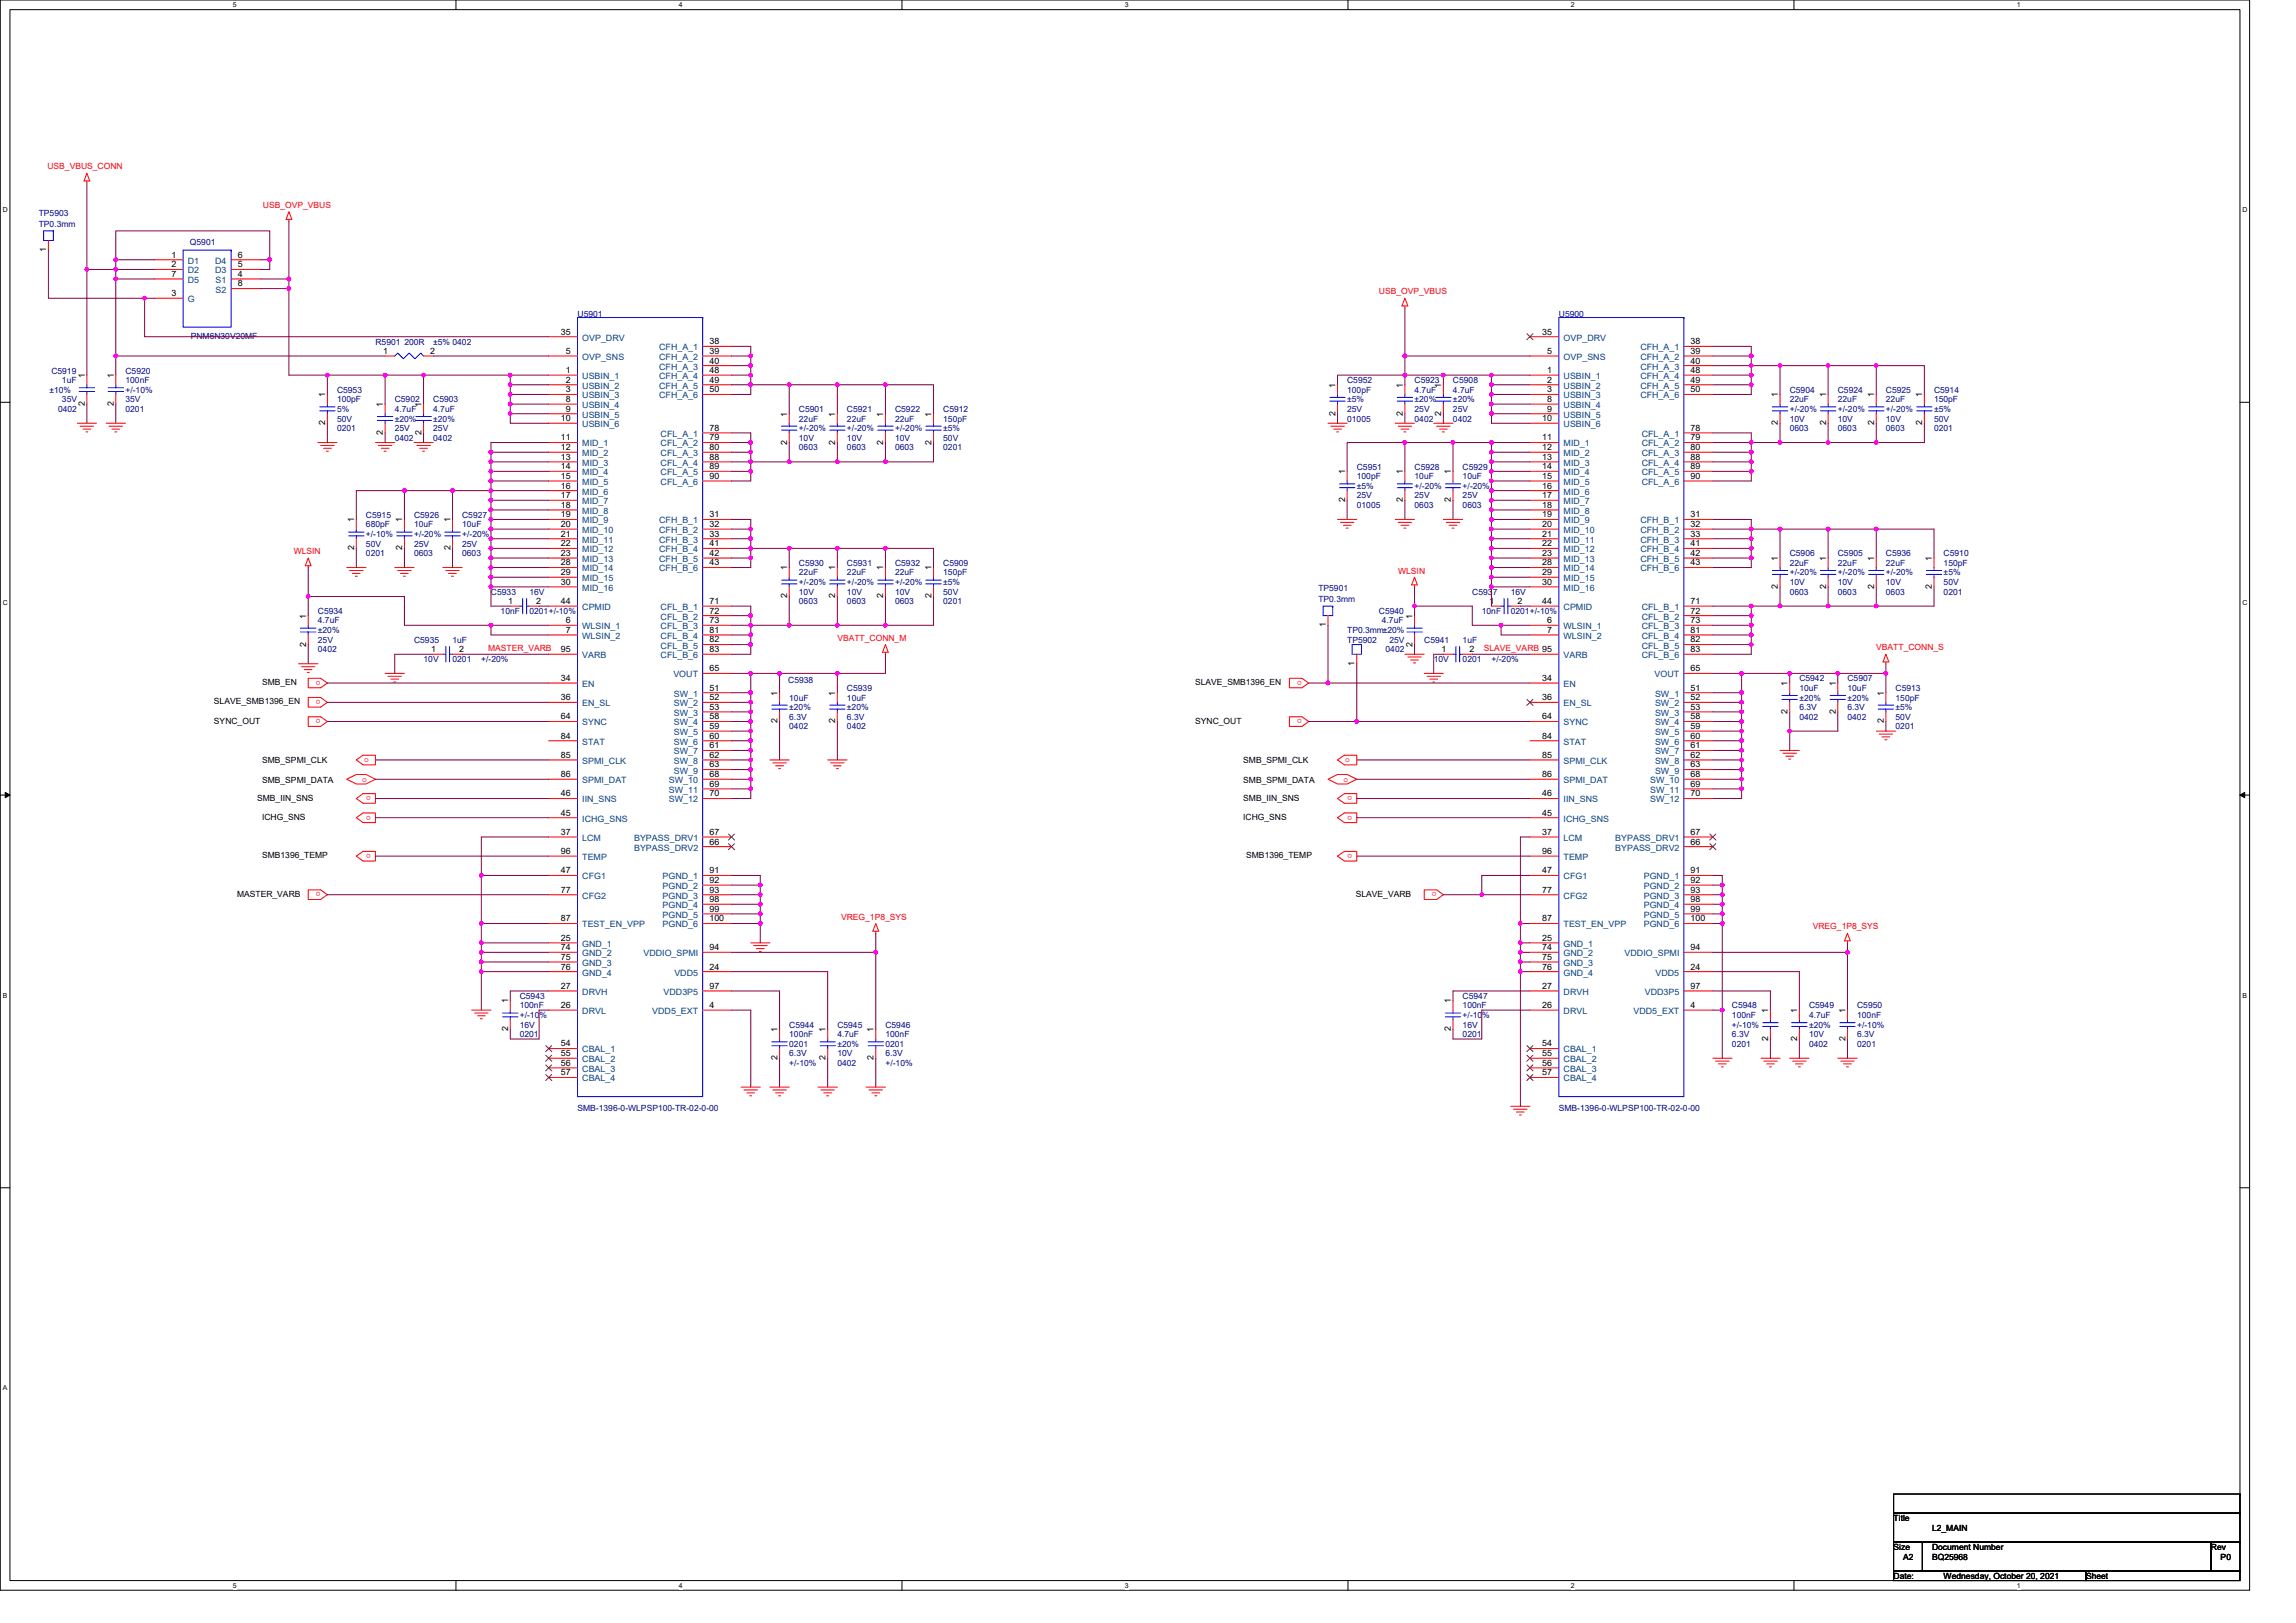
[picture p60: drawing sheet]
<svg xmlns="http://www.w3.org/2000/svg" width="297mm" height="210mm" viewBox="0 0 297 210" stroke-linecap="round" stroke-linejoin="round" font-family="sans-serif">
<defs><g id="words">
<g font-size="1.1" fill="#f00">
<text x="6.1" y="21.9">USB_VBUS_CONN</text>
<text x="34" y="26.9">USB_OVP_VBUS</text>
<text x="178.4" y="38.1">USB_OVP_VBUS</text>
<text x="38" y="71.7">WLSIN</text>
<text x="180.9" y="74.2">WLSIN</text>
<text x="108.3" y="82.9">VBATT_CONN_M</text>
<text x="41.5" y="88.1" transform="rotate(180 41.5 88.1)">o</text>
<text x="63.2" y="84.3">MASTER_VARB</text>
<text x="168.4" y="88.1" transform="rotate(180 168.4 88.1)">o</text>
<text x="192" y="84.3">SLAVE_VARB 95</text>
<text x="242.7" y="84.2">VBATT_CONN_S</text>
<text x="41.5" y="90.6" transform="rotate(180 41.5 90.6)">o</text>
<text x="41.5" y="93.1" transform="rotate(180 41.5 93.1)">o</text>
<text x="168.4" y="93.1" transform="rotate(180 168.4 93.1)">o</text>
<text x="46.8" y="101.1">o</text>
<text x="47.1" y="98.6">o</text>
<text x="173.8" y="101.1">o</text>
<text x="174" y="98.6">o</text>
<text x="48" y="103" transform="rotate(180 48 103)">o</text>
<text x="48" y="105.5" transform="rotate(180 48 105.5)">o</text>
<text x="174.9" y="103" transform="rotate(180 174.9 103)">o</text>
<text x="174.9" y="105.5" transform="rotate(180 174.9 105.5)">o</text>
<text x="48" y="110.5" transform="rotate(180 48 110.5)">o</text>
<text x="174.9" y="110.5" transform="rotate(180 174.9 110.5)">o</text>
<text x="41.5" y="115.5" transform="rotate(180 41.5 115.5)">o</text>
<text x="108.8" y="119">VREG_1P8_SYS</text>
<text x="185.9" y="115.5" transform="rotate(180 185.9 115.5)">o</text>
<text x="234.5" y="120.2">VREG_1P8_SYS</text>
</g>
<g font-size="1.1" fill="#000080">
<text x="5" y="27.9">TP5903</text>
<text x="5" y="29.4">TP0.3mm</text>
<text x="24.6" y="31.6">Q5901</text>
<text x="74.7" y="41">U5901</text>
<text x="201.7" y="41">U5900</text>
<text x="24.7" y="43.8">PNM6N30V20MF</text>
<text x="48.6" y="44.6">R5901 200R</text>
<text x="56" y="44.6">±5% 0402</text>
<text x="6.4" y="50.8">±10%</text>
<text x="6.6" y="48.3">C5919</text>
<text x="7.5" y="53.3">0402</text>
<text x="8" y="49.6">1uF</text>
<text x="8" y="52">35V</text>
<text x="16.2" y="48.3">C5920</text>
<text x="16.2" y="49.6">100nF</text>
<text x="16.2" y="53.3">0201</text>
<text x="16.2" y="52">35V</text>
<text x="16.2" y="50.8">+/-10%</text>
<text x="43.6" y="50.8">C5953</text>
<text x="43.6" y="52">100pF</text>
<text x="43.6" y="53.3">5%</text>
<text x="51.1" y="52">C5902</text>
<text x="51.1" y="53.3">4.7uF</text>
<text x="56" y="52">C5903</text>
<text x="56" y="53.3">4.7uF</text>
<text x="103.4" y="53.3">C5901</text>
<text x="109.6" y="53.3">C5921</text>
<text x="115.8" y="53.3">C5922</text>
<text x="122" y="53.3">C5912</text>
<text x="174.3" y="49.6">C5952</text>
<text x="174.3" y="50.8">100pF</text>
<text x="174.3" y="53.3">25V</text>
<text x="174.3" y="52">±5%</text>
<text x="183" y="49.6">C5923</text>
<text x="183" y="50.8">4.7uF</text>
<text x="183" y="53.3">25V</text>
<text x="183" y="52">±20%</text>
<text x="188" y="49.6">C5908</text>
<text x="188" y="50.8">4.7uF</text>
<text x="188" y="53.3">25V</text>
<text x="188" y="52">±20%</text>
<text x="231.5" y="50.8">C5904</text>
<text x="231.5" y="52">22uF</text>
<text x="231.5" y="53.3">+/-20%</text>
<text x="237.8" y="50.8">C5924</text>
<text x="237.8" y="52">22uF</text>
<text x="237.8" y="53.3">+/-20%</text>
<text x="244" y="50.8">C5925</text>
<text x="244" y="52">22uF</text>
<text x="244" y="53.3">+/-20%</text>
<text x="250.2" y="50.8">C5914</text>
<text x="250.2" y="52">150pF</text>
<text x="250.2" y="53.3">±5%</text>
<text x="43.6" y="55.8">0201</text>
<text x="43.6" y="54.5">50V</text>
<text x="51.1" y="57">0402</text>
<text x="51.1" y="55.8">25V</text>
<text x="51.1" y="54.5">±20%</text>
<text x="56" y="57">0402</text>
<text x="56" y="55.8">25V</text>
<text x="56" y="54.5">±20%</text>
<text x="103.4" y="54.5">22uF</text>
<text x="103.4" y="58.3">0603</text>
<text x="103.4" y="57">10V</text>
<text x="103.4" y="55.8">+/-20%</text>
<text x="109.6" y="54.5">22uF</text>
<text x="109.6" y="58.3">0603</text>
<text x="109.6" y="57">10V</text>
<text x="109.6" y="55.8">+/-20%</text>
<text x="115.8" y="54.5">22uF</text>
<text x="115.8" y="58.3">0603</text>
<text x="115.8" y="57">10V</text>
<text x="115.8" y="55.8">+/-20%</text>
<text x="122" y="54.5">150pF</text>
<text x="122" y="58.3">0201</text>
<text x="122" y="57">50V</text>
<text x="122" y="55.8">±5%</text>
<text x="174.3" y="54.5">01005</text>
<text x="183" y="54.5">0402</text>
<text x="188" y="54.5">0402</text>
<text x="231.5" y="55.8">0603</text>
<text x="231.5" y="54.5">10V</text>
<text x="237.8" y="55.8">0603</text>
<text x="237.8" y="54.5">10V</text>
<text x="244" y="55.8">0603</text>
<text x="244" y="54.5">10V</text>
<text x="250.2" y="55.8">0201</text>
<text x="250.2" y="54.5">50V</text>
<text x="175.5" y="60.8">C5951</text>
<text x="175.5" y="62">100pF</text>
<text x="175.5" y="65.7">01005</text>
<text x="175.5" y="64.5">25V</text>
<text x="175.5" y="63.2">±5%</text>
<text x="183" y="60.8">C5928</text>
<text x="183" y="62">10uF</text>
<text x="183" y="65.7">0603</text>
<text x="183" y="64.5">25V</text>
<text x="183" y="63.2">+/-20%</text>
<text x="189.2" y="60.8">C5929</text>
<text x="189.2" y="62">10uF</text>
<text x="189.2" y="65.7">0603</text>
<text x="189.2" y="64.5">25V</text>
<text x="189.2" y="63.2">+/-20%</text>
<text x="47.3" y="67">C5915</text>
<text x="47.3" y="68.2">680pF</text>
<text x="47.3" y="72">0201</text>
<text x="47.3" y="70.7">50V</text>
<text x="47.3" y="69.5">+/-10%</text>
<text x="53.6" y="67">C5926</text>
<text x="53.6" y="68.2">10uF</text>
<text x="53.6" y="72">0603</text>
<text x="53.6" y="70.7">25V</text>
<text x="53.6" y="69.5">+/-20%</text>
<text x="59.8" y="67">C5927</text>
<text x="59.8" y="68.2">10uF</text>
<text x="59.8" y="72">0603</text>
<text x="59.8" y="70.7">25V</text>
<text x="59.8" y="69.5">+/-20%</text>
<text x="231.5" y="72">C5906</text>
<text x="237.8" y="72">C5905</text>
<text x="244" y="72">C5936</text>
<text x="251.5" y="72">C5910</text>
<text x="63.5" y="76.9">C5933</text>
<text x="68.5" y="76.9">16V</text>
<text x="103.4" y="73.2">C5930</text>
<text x="103.4" y="74.4">22uF</text>
<text x="103.4" y="76.9">10V</text>
<text x="103.4" y="75.7">+/-20%</text>
<text x="109.6" y="73.2">C5931</text>
<text x="109.6" y="74.4">22uF</text>
<text x="109.6" y="76.9">10V</text>
<text x="109.6" y="75.7">+/-20%</text>
<text x="115.8" y="73.2">C5932</text>
<text x="115.8" y="74.4">22uF</text>
<text x="115.8" y="76.9">10V</text>
<text x="115.8" y="75.7">+/-20%</text>
<text x="122" y="73.2">C5909</text>
<text x="122" y="74.4">150pF</text>
<text x="122" y="76.9">50V</text>
<text x="122" y="75.7">±5%</text>
<text x="170.6" y="76.4">TP5901</text>
<text x="170.6" y="77.9">TP0.3mm</text>
<text x="190.5" y="76.9">C5937</text>
<text x="195.4" y="76.9">16V</text>
<text x="231.5" y="73.2">22uF</text>
<text x="231.5" y="76.9">0603</text>
<text x="231.5" y="75.7">10V</text>
<text x="231.5" y="74.4">+/-20%</text>
<text x="237.8" y="73.2">22uF</text>
<text x="237.8" y="76.9">0603</text>
<text x="237.8" y="75.7">10V</text>
<text x="237.8" y="74.4">+/-20%</text>
<text x="244" y="73.2">22uF</text>
<text x="244" y="76.9">0603</text>
<text x="244" y="75.7">10V</text>
<text x="244" y="74.4">+/-20%</text>
<text x="251.5" y="73.2">150pF</text>
<text x="251.5" y="76.9">0201</text>
<text x="251.5" y="75.7">50V</text>
<text x="251.5" y="74.4">±5%</text>
<text x="41.1" y="79.4">C5934</text>
<text x="41.1" y="80.7">4.7uF</text>
<text x="41.1" y="83.2">25V</text>
<text x="41.1" y="81.9">±20%</text>
<text x="53.6" y="83.2">C5935</text>
<text x="58.5" y="83.2">1uF</text>
<text x="64.8" y="79.4">10nF</text>
<text x="68.5" y="79.4">0201+/-10%</text>
<text x="103.4" y="78.2">0603</text>
<text x="109.6" y="78.2">0603</text>
<text x="115.8" y="78.2">0603</text>
<text x="122" y="78.2">0201</text>
<text x="174.3" y="83.2">TP5902</text>
<text x="174.3" y="81.9">TP0.3mm±20%</text>
<text x="178.4" y="79.4">C5940</text>
<text x="178.8" y="80.7">4.7uF</text>
<text x="179.8" y="83.2">25V</text>
<text x="184.3" y="83.2">C5941</text>
<text x="189.2" y="83.2">1uF</text>
<text x="191.7" y="79.4">10nF</text>
<text x="195.4" y="79.4">0201+/-10%</text>
<text x="41.1" y="84.4">0402</text>
<text x="54.8" y="85.7">10V</text>
<text x="58.5" y="85.7">0201</text>
<text x="62.3" y="85.7">+/-20%</text>
<text x="102" y="88.4">C5938</text>
<text x="109.6" y="89.4">C5939</text>
<text x="179.3" y="84.4">0402</text>
<text x="185.5" y="85.7">10V</text>
<text x="189.2" y="85.7">0201</text>
<text x="193" y="85.7">+/-20%</text>
<text x="232.8" y="88.1">C5942</text>
<text x="232.8" y="89.4">10uF</text>
<text x="239" y="88.1">C5907</text>
<text x="239" y="89.4">10uF</text>
<text x="245.2" y="89.4">C5913</text>
<text x="102.1" y="90.6">10uF</text>
<text x="102.1" y="94.4">0402</text>
<text x="102.1" y="93.1">6.3V</text>
<text x="102.1" y="91.9">±20%</text>
<text x="109.6" y="90.6">10uF</text>
<text x="109.6" y="94.4">0402</text>
<text x="109.6" y="93.1">6.3V</text>
<text x="109.6" y="91.9">±20%</text>
<text x="232.8" y="93.1">0402</text>
<text x="232.8" y="91.9">6.3V</text>
<text x="232.8" y="90.6">±20%</text>
<text x="239" y="93.1">0402</text>
<text x="239" y="91.9">6.3V</text>
<text x="239" y="90.6">±20%</text>
<text x="245.2" y="90.6">150pF</text>
<text x="245.2" y="94.4">0201</text>
<text x="245.2" y="93.1">50V</text>
<text x="245.2" y="91.9">±5%</text>
<text x="67.2" y="129.2">C5943</text>
<text x="67.2" y="130.4">100nF</text>
<text x="67.2" y="131.7">+/-10%</text>
<text x="189.2" y="129.2">C5947</text>
<text x="189.2" y="130.4">100nF</text>
<text x="189.2" y="131.7">+/-10%</text>
<text x="224.1" y="130.4">C5948</text>
<text x="224.1" y="131.7">100nF</text>
<text x="234" y="130.4">C5949</text>
<text x="234" y="131.7">4.7uF</text>
<text x="240.3" y="130.4">C5950</text>
<text x="240.3" y="131.7">100nF</text>
<text x="67.2" y="134.2">0201</text>
<text x="67.2" y="132.9">16V</text>
<text x="102.1" y="132.9">C5944</text>
<text x="102.1" y="134.2">100nF</text>
<text x="102.1" y="135.4">0201</text>
<text x="102.1" y="136.7">6.3V</text>
<text x="102.1" y="137.9">+/-10%</text>
<text x="108.3" y="132.9">C5945</text>
<text x="108.3" y="134.2">4.7uF</text>
<text x="108.3" y="137.9">0402</text>
<text x="108.3" y="136.7">10V</text>
<text x="108.3" y="135.4">±20%</text>
<text x="114.6" y="132.9">C5946</text>
<text x="114.6" y="134.2">100nF</text>
<text x="114.6" y="135.4">0201</text>
<text x="114.6" y="136.7">6.3V</text>
<text x="114.6" y="137.9">+/-10%</text>
<text x="189.2" y="134.2">0201</text>
<text x="189.2" y="132.9">16V</text>
<text x="224.1" y="135.4">0201</text>
<text x="224.1" y="134.2">6.3V</text>
<text x="224.1" y="132.9">+/-10%</text>
<text x="234" y="135.4">0402</text>
<text x="234" y="134.2">10V</text>
<text x="234" y="132.9">±20%</text>
<text x="240.3" y="135.4">0201</text>
<text x="240.3" y="134.2">6.3V</text>
<text x="240.3" y="132.9">+/-10%</text>
<text x="74.7" y="143.8">SMB-1396-0-WLPSP100-TR-02-0-00</text>
<text x="201.7" y="143.8">SMB-1396-0-WLPSP100-TR-02-0-00</text>
</g>
<g font-size="1.1">
<text x="6" y="32.6" transform="rotate(-90 6 32.6)">1</text>
<text x="22.2" y="33.3">1</text>
<text x="22.2" y="34.6">2</text>
<text x="22.2" y="35.8">7</text>
<text x="30.8" y="35.8">4</text>
<text x="30.8" y="34.6">5</text>
<text x="30.8" y="33.3">6</text>
<text x="22.2" y="38.3">3</text>
<text x="30.8" y="37.1">8</text>
<text x="49.6" y="45.8">1</text>
<text x="55.7" y="45.8">2</text>
<text x="72.6" y="43.3">35</text>
<text x="73.2" y="45.8">5</text>
<text x="91.8" y="44.5">38</text>
<text x="91.8" y="45.8">39</text>
<text x="91.8" y="47">40</text>
<text x="199.5" y="43.3">35</text>
<text x="200.2" y="45.8">5</text>
<text x="218.7" y="44.5">38</text>
<text x="218.7" y="45.8">39</text>
<text x="218.7" y="47">40</text>
<text x="11" y="52.5" transform="rotate(-90 11 52.5)">2</text>
<text x="11" y="48.9" transform="rotate(-90 11 48.9)">1</text>
<text x="14.7" y="52.5" transform="rotate(-90 14.7 52.5)">2</text>
<text x="14.7" y="48.9" transform="rotate(-90 14.7 48.9)">1</text>
<text x="42.1" y="51.4" transform="rotate(-90 42.1 51.4)">1</text>
<text x="49.5" y="52.7" transform="rotate(-90 49.5 52.7)">1</text>
<text x="54.5" y="52.7" transform="rotate(-90 54.5 52.7)">1</text>
<text x="73.2" y="48.3">1</text>
<text x="73.2" y="49.5">2</text>
<text x="73.2" y="50.8">3</text>
<text x="73.2" y="52">8</text>
<text x="73.2" y="53.3">9</text>
<text x="91.8" y="48.3">48</text>
<text x="91.8" y="49.5">49</text>
<text x="91.8" y="50.8">50</text>
<text x="101.8" y="53.9" transform="rotate(-90 101.8 53.9)">1</text>
<text x="108.1" y="53.9" transform="rotate(-90 108.1 53.9)">1</text>
<text x="114.3" y="53.9" transform="rotate(-90 114.3 53.9)">1</text>
<text x="120.5" y="53.9" transform="rotate(-90 120.5 53.9)">1</text>
<text x="172.8" y="53.8" transform="rotate(-90 172.8 53.8)">2</text>
<text x="172.8" y="50.2" transform="rotate(-90 172.8 50.2)">1</text>
<text x="181.5" y="53.8" transform="rotate(-90 181.5 53.8)">2</text>
<text x="181.5" y="50.2" transform="rotate(-90 181.5 50.2)">1</text>
<text x="186.5" y="53.8" transform="rotate(-90 186.5 53.8)">2</text>
<text x="186.5" y="50.2" transform="rotate(-90 186.5 50.2)">1</text>
<text x="200.2" y="48.3">1</text>
<text x="200.2" y="49.5">2</text>
<text x="200.2" y="50.8">3</text>
<text x="200.2" y="52">8</text>
<text x="200.2" y="53.3">9</text>
<text x="218.7" y="48.3">48</text>
<text x="218.7" y="49.5">49</text>
<text x="218.7" y="50.8">50</text>
<text x="230" y="51.4" transform="rotate(-90 230 51.4)">1</text>
<text x="236.2" y="51.4" transform="rotate(-90 236.2 51.4)">1</text>
<text x="242.5" y="51.4" transform="rotate(-90 242.5 51.4)">1</text>
<text x="248.7" y="51.4" transform="rotate(-90 248.7 51.4)">1</text>
<text x="42.1" y="55" transform="rotate(-90 42.1 55)">2</text>
<text x="49.5" y="56.3" transform="rotate(-90 49.5 56.3)">2</text>
<text x="54.5" y="56.3" transform="rotate(-90 54.5 56.3)">2</text>
<text x="72.6" y="54.5">10</text>
<text x="72.6" y="57">11</text>
<text x="72.6" y="58.2">12</text>
<text x="72.6" y="59.5">13</text>
<text x="91.8" y="55.7">78</text>
<text x="91.8" y="57">79</text>
<text x="91.8" y="58.2">80</text>
<text x="91.8" y="59.5">88</text>
<text x="101.8" y="57.5" transform="rotate(-90 101.8 57.5)">2</text>
<text x="108.1" y="57.5" transform="rotate(-90 108.1 57.5)">2</text>
<text x="114.3" y="57.5" transform="rotate(-90 114.3 57.5)">2</text>
<text x="120.5" y="57.5" transform="rotate(-90 120.5 57.5)">2</text>
<text x="199.5" y="54.5">10</text>
<text x="199.5" y="57">11</text>
<text x="199.5" y="58.2">12</text>
<text x="199.5" y="59.5">13</text>
<text x="218.7" y="55.7">78</text>
<text x="218.7" y="57">79</text>
<text x="218.7" y="58.2">80</text>
<text x="218.7" y="59.5">88</text>
<text x="230" y="55" transform="rotate(-90 230 55)">2</text>
<text x="236.2" y="55" transform="rotate(-90 236.2 55)">2</text>
<text x="242.5" y="55" transform="rotate(-90 242.5 55)">2</text>
<text x="248.7" y="55" transform="rotate(-90 248.7 55)">2</text>
<text x="72.6" y="60.7">14</text>
<text x="72.6" y="62">15</text>
<text x="72.6" y="63.2">16</text>
<text x="72.6" y="64.5">17</text>
<text x="72.6" y="65.7">18</text>
<text x="91.8" y="60.7">89</text>
<text x="91.8" y="62">90</text>
<text x="174" y="65" transform="rotate(-90 174 65)">2</text>
<text x="174" y="61.4" transform="rotate(-90 174 61.4)">1</text>
<text x="181.5" y="65" transform="rotate(-90 181.5 65)">2</text>
<text x="181.5" y="61.4" transform="rotate(-90 181.5 61.4)">1</text>
<text x="187.7" y="65" transform="rotate(-90 187.7 65)">2</text>
<text x="187.7" y="61.4" transform="rotate(-90 187.7 61.4)">1</text>
<text x="199.5" y="60.7">14</text>
<text x="199.5" y="62">15</text>
<text x="199.5" y="63.2">16</text>
<text x="199.5" y="64.5">17</text>
<text x="199.5" y="65.7">18</text>
<text x="218.7" y="60.7">89</text>
<text x="218.7" y="62">90</text>
<text x="45.8" y="71.2" transform="rotate(-90 45.8 71.2)">2</text>
<text x="45.8" y="67.6" transform="rotate(-90 45.8 67.6)">1</text>
<text x="52" y="71.2" transform="rotate(-90 52 71.2)">2</text>
<text x="52" y="67.6" transform="rotate(-90 52 67.6)">1</text>
<text x="58.3" y="71.2" transform="rotate(-90 58.3 71.2)">2</text>
<text x="58.3" y="67.6" transform="rotate(-90 58.3 67.6)">1</text>
<text x="72.6" y="66.9">19</text>
<text x="72.6" y="68.2">20</text>
<text x="72.6" y="69.4">21</text>
<text x="72.6" y="70.7">22</text>
<text x="72.6" y="71.9">23</text>
<text x="91.8" y="66.9">31</text>
<text x="91.8" y="68.2">32</text>
<text x="91.8" y="69.4">33</text>
<text x="91.8" y="70.7">41</text>
<text x="91.8" y="71.9">42</text>
<text x="199.5" y="66.9">19</text>
<text x="199.5" y="68.2">20</text>
<text x="199.5" y="69.4">21</text>
<text x="199.5" y="70.7">22</text>
<text x="199.5" y="71.9">23</text>
<text x="218.7" y="66.9">31</text>
<text x="218.7" y="68.2">32</text>
<text x="218.7" y="69.4">33</text>
<text x="218.7" y="70.7">41</text>
<text x="218.7" y="71.9">42</text>
<text x="72.6" y="73.2">28</text>
<text x="72.6" y="74.4">29</text>
<text x="72.6" y="75.6">30</text>
<text x="91.8" y="73.2">43</text>
<text x="101.8" y="77.4" transform="rotate(-90 101.8 77.4)">2</text>
<text x="101.8" y="73.8" transform="rotate(-90 101.8 73.8)">1</text>
<text x="108.1" y="77.4" transform="rotate(-90 108.1 77.4)">2</text>
<text x="108.1" y="73.8" transform="rotate(-90 108.1 73.8)">1</text>
<text x="114.3" y="77.4" transform="rotate(-90 114.3 77.4)">2</text>
<text x="114.3" y="73.8" transform="rotate(-90 114.3 73.8)">1</text>
<text x="120.5" y="77.4" transform="rotate(-90 120.5 77.4)">2</text>
<text x="120.5" y="73.8" transform="rotate(-90 120.5 73.8)">1</text>
<text x="199.5" y="73.2">28</text>
<text x="199.5" y="74.4">29</text>
<text x="199.5" y="75.6">30</text>
<text x="218.7" y="73.2">43</text>
<text x="230" y="76.2" transform="rotate(-90 230 76.2)">2</text>
<text x="230" y="72.6" transform="rotate(-90 230 72.6)">1</text>
<text x="236.2" y="76.2" transform="rotate(-90 236.2 76.2)">2</text>
<text x="236.2" y="72.6" transform="rotate(-90 236.2 72.6)">1</text>
<text x="242.5" y="76.2" transform="rotate(-90 242.5 76.2)">2</text>
<text x="242.5" y="72.6" transform="rotate(-90 242.5 72.6)">1</text>
<text x="249.9" y="76.2" transform="rotate(-90 249.9 76.2)">2</text>
<text x="249.9" y="72.6" transform="rotate(-90 249.9 72.6)">1</text>
<text x="39.6" y="83.7" transform="rotate(-90 39.6 83.7)">2</text>
<text x="39.6" y="80" transform="rotate(-90 39.6 80)">1</text>
<text x="65.7" y="78.1">1</text>
<text x="69.4" y="78.1">2</text>
<text x="72.6" y="78.1">44</text>
<text x="73.2" y="80.6">6</text>
<text x="73.2" y="81.9">7</text>
<text x="91.8" y="78.1">71</text>
<text x="91.8" y="79.4">72</text>
<text x="91.8" y="80.6">73</text>
<text x="91.8" y="81.9">81</text>
<text x="91.8" y="83.1">82</text>
<text x="171.5" y="81.2" transform="rotate(-90 171.5 81.2)">1</text>
<text x="182.7" y="83.7" transform="rotate(-90 182.7 83.7)">2</text>
<text x="182.7" y="80" transform="rotate(-90 182.7 80)">1</text>
<text x="192.7" y="78.1">1</text>
<text x="196.3" y="78.1">2</text>
<text x="199.5" y="78.1">44</text>
<text x="200.2" y="80.6">6</text>
<text x="200.2" y="81.9">7</text>
<text x="218.7" y="78.1">71</text>
<text x="218.7" y="79.4">72</text>
<text x="218.7" y="80.6">73</text>
<text x="218.7" y="81.9">81</text>
<text x="218.7" y="83.1">82</text>
<text x="33.9" y="88.6">SMB_EN</text>
<text x="55.8" y="84.4">1</text>
<text x="59.4" y="84.4">2</text>
<text x="72.6" y="84.4">95</text>
<text x="72.6" y="88.1">34</text>
<text x="91.8" y="84.4">83</text>
<text x="91.8" y="86.8">65</text>
<text x="91.8" y="89.3">51</text>
<text x="154.6" y="88.6">SLAVE_SMB1396_EN</text>
<text x="175.3" y="86.1" transform="rotate(-90 175.3 86.1)">1</text>
<text x="186.5" y="84.4">1</text>
<text x="190.1" y="84.4">2</text>
<text x="199.5" y="88.1">34</text>
<text x="218.7" y="84.4">83</text>
<text x="218.7" y="86.8">65</text>
<text x="218.7" y="89.3">51</text>
<text x="231.3" y="88.8" transform="rotate(-90 231.3 88.8)">1</text>
<text x="237.5" y="88.8" transform="rotate(-90 237.5 88.8)">1</text>
<text x="27.7" y="91.1">SLAVE_SMB1396_EN</text>
<text x="27.7" y="93.6">SYNC_OUT</text>
<text x="72.6" y="90.6">36</text>
<text x="72.6" y="93.1">64</text>
<text x="72.6" y="95.6">84</text>
<text x="91.8" y="90.6">52</text>
<text x="91.8" y="91.8">53</text>
<text x="91.8" y="93.1">58</text>
<text x="91.8" y="94.3">59</text>
<text x="91.8" y="95.6">60</text>
<text x="100.6" y="93.6" transform="rotate(-90 100.6 93.6)">2</text>
<text x="100.6" y="90" transform="rotate(-90 100.6 90)">1</text>
<text x="108.1" y="93.6" transform="rotate(-90 108.1 93.6)">2</text>
<text x="108.1" y="90" transform="rotate(-90 108.1 90)">1</text>
<text x="154.6" y="93.6">SYNC_OUT</text>
<text x="199.5" y="90.6">36</text>
<text x="199.5" y="93.1">64</text>
<text x="199.5" y="95.6">84</text>
<text x="218.7" y="90.6">52</text>
<text x="218.7" y="91.8">53</text>
<text x="218.7" y="93.1">58</text>
<text x="218.7" y="94.3">59</text>
<text x="218.7" y="95.6">60</text>
<text x="231.3" y="92.4" transform="rotate(-90 231.3 92.4)">2</text>
<text x="237.5" y="92.4" transform="rotate(-90 237.5 92.4)">2</text>
<text x="243.7" y="93.6" transform="rotate(-90 243.7 93.6)">2</text>
<text x="243.7" y="90" transform="rotate(-90 243.7 90)">1</text>
<text x="33.9" y="98.7">SMB_SPMI_CLK</text>
<text x="33.9" y="101.3">SMB_SPMI_DATA</text>
<text x="72.6" y="98">85</text>
<text x="72.6" y="100.5">86</text>
<text x="91.8" y="96.8">61</text>
<text x="91.8" y="98">62</text>
<text x="91.8" y="99.3">63</text>
<text x="91.8" y="100.5">68</text>
<text x="91.8" y="101.8">69</text>
<text x="160.8" y="98.7">SMB_SPMI_CLK</text>
<text x="160.8" y="101.3">SMB_SPMI_DATA</text>
<text x="199.5" y="98">85</text>
<text x="199.5" y="100.5">86</text>
<text x="218.7" y="96.8">61</text>
<text x="218.7" y="98">62</text>
<text x="218.7" y="99.3">63</text>
<text x="218.7" y="100.5">68</text>
<text x="218.7" y="101.8">69</text>
<text x="33.3" y="103.6">SMB_IIN_SNS</text>
<text x="33.9" y="106.1">ICHG_SNS</text>
<text x="72.6" y="103">46</text>
<text x="72.6" y="105.5">45</text>
<text x="91.8" y="103">70</text>
<text x="160.8" y="103.6">SMB_IIN_SNS</text>
<text x="160.8" y="106.1">ICHG_SNS</text>
<text x="199.5" y="103">46</text>
<text x="199.5" y="105.5">45</text>
<text x="218.7" y="103">70</text>
<text x="33.9" y="111">SMB1396_TEMP</text>
<text x="72.6" y="108">37</text>
<text x="72.6" y="110.5">96</text>
<text x="72.6" y="113">47</text>
<text x="91.8" y="108">67</text>
<text x="91.8" y="109.3">66</text>
<text x="91.8" y="113">91</text>
<text x="161.2" y="111">SMB1396_TEMP</text>
<text x="199.5" y="108">37</text>
<text x="199.5" y="110.5">96</text>
<text x="199.5" y="113">47</text>
<text x="218.7" y="108">67</text>
<text x="218.7" y="109.3">66</text>
<text x="218.7" y="113">91</text>
<text x="30.7" y="116">MASTER_VARB</text>
<text x="72.6" y="115.5">77</text>
<text x="72.6" y="119.2">87</text>
<text x="91.8" y="114.2">92</text>
<text x="91.8" y="115.5">93</text>
<text x="91.8" y="116.7">98</text>
<text x="91.8" y="118">99</text>
<text x="91.8" y="119.2">100</text>
<text x="175.4" y="116">SLAVE_VARB</text>
<text x="199.5" y="115.5">77</text>
<text x="199.5" y="119.2">87</text>
<text x="218.7" y="114.2">92</text>
<text x="218.7" y="115.5">93</text>
<text x="218.7" y="116.7">98</text>
<text x="218.7" y="118">99</text>
<text x="218.7" y="119.2">100</text>
<text x="72.6" y="121.7">25</text>
<text x="72.6" y="122.9">74</text>
<text x="72.6" y="124.2">75</text>
<text x="72.6" y="125.4">76</text>
<text x="91.8" y="122.9">94</text>
<text x="91.8" y="125.4">24</text>
<text x="199.5" y="121.7">25</text>
<text x="199.5" y="122.9">74</text>
<text x="199.5" y="124.2">75</text>
<text x="199.5" y="125.4">76</text>
<text x="218.7" y="122.9">94</text>
<text x="218.7" y="125.4">24</text>
<text x="65.7" y="129.8" transform="rotate(-90 65.7 129.8)">1</text>
<text x="72.6" y="127.9">27</text>
<text x="72.6" y="130.4">26</text>
<text x="91.8" y="127.9">97</text>
<text x="91.8" y="130.4">4</text>
<text x="187.7" y="129.8" transform="rotate(-90 187.7 129.8)">1</text>
<text x="199.5" y="127.9">27</text>
<text x="199.5" y="130.4">26</text>
<text x="218.7" y="127.9">97</text>
<text x="218.7" y="130.4">4</text>
<text x="228.8" y="131.1" transform="rotate(-90 228.8 131.1)">1</text>
<text x="232.5" y="131.1" transform="rotate(-90 232.5 131.1)">1</text>
<text x="238.7" y="131.1" transform="rotate(-90 238.7 131.1)">1</text>
<text x="65.7" y="133.4" transform="rotate(-90 65.7 133.4)">2</text>
<text x="72.6" y="135.4">54</text>
<text x="72.6" y="136.6">55</text>
<text x="72.6" y="137.9">56</text>
<text x="100.6" y="137.2" transform="rotate(-90 100.6 137.2)">2</text>
<text x="100.6" y="133.6" transform="rotate(-90 100.6 133.6)">1</text>
<text x="106.8" y="137.2" transform="rotate(-90 106.8 137.2)">2</text>
<text x="106.8" y="133.6" transform="rotate(-90 106.8 133.6)">1</text>
<text x="113" y="137.2" transform="rotate(-90 113 137.2)">2</text>
<text x="113" y="133.6" transform="rotate(-90 113 133.6)">1</text>
<text x="187.7" y="133.4" transform="rotate(-90 187.7 133.4)">2</text>
<text x="199.5" y="135.4">54</text>
<text x="199.5" y="136.6">55</text>
<text x="199.5" y="137.9">56</text>
<text x="228.8" y="134.7" transform="rotate(-90 228.8 134.7)">2</text>
<text x="232.5" y="134.7" transform="rotate(-90 232.5 134.7)">2</text>
<text x="238.7" y="134.7" transform="rotate(-90 238.7 134.7)">2</text>
<text x="72.6" y="139.1">57</text>
<text x="199.5" y="139.1">57</text>
<text x="245" y="196.8">Title</text>
<text x="245" y="200.5">Size</text>
<text x="246.2" y="201.8">A2</text>
<text x="250" y="200.5">Document Number</text>
<text x="250" y="201.8">BQ25968</text>
<text x="250" y="198">L2_MAIN</text>
<text x="286" y="200.5">Rev</text>
<text x="287.3" y="201.8">P0</text>
<text x="245" y="204.3">Date:</text>
<text x="251.5" y="204.3">Wednesday, October 20, 2021</text>
<text x="269.9" y="204.3">Sheet</text>
</g>
<g font-size="1.1" fill="#004080">
<text x="24.3" y="34.1">D1</text>
<text x="24.3" y="35.4">D2</text>
<text x="27.8" y="35.4">D3</text>
<text x="27.8" y="34.1">D4</text>
<text x="24.3" y="39.1">G</text>
<text x="24.3" y="36.6">D5</text>
<text x="27.9" y="36.6">S1</text>
<text x="27.9" y="37.8">S2</text>
<text x="75.3" y="44.1">OVP_DRV</text>
<text x="75.3" y="46.6">OVP_SNS</text>
<text x="85.3" y="45.3">CFH_A_1</text>
<text x="85.3" y="46.6">CFH_A_2</text>
<text x="85.3" y="47.8">CFH_A_3</text>
<text x="202.3" y="44.1">OVP_DRV</text>
<text x="202.3" y="46.6">OVP_SNS</text>
<text x="212.2" y="45.3">CFH_A_1</text>
<text x="212.2" y="46.6">CFH_A_2</text>
<text x="212.2" y="47.8">CFH_A_3</text>
<text x="75.3" y="49">USBIN_1</text>
<text x="75.3" y="50.3">USBIN_2</text>
<text x="75.3" y="51.5">USBIN_3</text>
<text x="75.3" y="52.8">USBIN_4</text>
<text x="85.3" y="49">CFH_A_4</text>
<text x="85.3" y="50.3">CFH_A_5</text>
<text x="85.3" y="51.5">CFH_A_6</text>
<text x="202.3" y="49">USBIN_1</text>
<text x="202.3" y="50.3">USBIN_2</text>
<text x="202.3" y="51.5">USBIN_3</text>
<text x="202.3" y="52.8">USBIN_4</text>
<text x="212.2" y="49">CFH_A_4</text>
<text x="212.2" y="50.3">CFH_A_5</text>
<text x="212.2" y="51.5">CFH_A_6</text>
<text x="75.3" y="54">USBIN_5</text>
<text x="75.3" y="55.3">USBIN_6</text>
<text x="75.3" y="57.8">MID_1</text>
<text x="75.3" y="59">MID_2</text>
<text x="85.5" y="56.5">CFL_A_1</text>
<text x="85.5" y="57.8">CFL_A_2</text>
<text x="85.5" y="59">CFL_A_3</text>
<text x="202.3" y="54">USBIN_5</text>
<text x="202.3" y="55.3">USBIN_6</text>
<text x="202.3" y="57.8">MID_1</text>
<text x="202.3" y="59">MID_2</text>
<text x="212.4" y="56.5">CFL_A_1</text>
<text x="212.4" y="57.8">CFL_A_2</text>
<text x="212.4" y="59">CFL_A_3</text>
<text x="75.3" y="60.3">MID_3</text>
<text x="75.3" y="61.5">MID_4</text>
<text x="75.3" y="62.7">MID_5</text>
<text x="75.3" y="64">MID_6</text>
<text x="75.3" y="65.2">MID_7</text>
<text x="85.5" y="60.3">CFL_A_4</text>
<text x="85.5" y="61.5">CFL_A_5</text>
<text x="85.5" y="62.7">CFL_A_6</text>
<text x="202.3" y="60.3">MID_3</text>
<text x="202.3" y="61.5">MID_4</text>
<text x="202.3" y="62.7">MID_5</text>
<text x="202.3" y="64">MID_6</text>
<text x="202.3" y="65.2">MID_7</text>
<text x="212.4" y="60.3">CFL_A_4</text>
<text x="212.4" y="61.5">CFL_A_5</text>
<text x="212.4" y="62.7">CFL_A_6</text>
<text x="75.3" y="66.5">MID_8</text>
<text x="75.3" y="67.7">MID_9</text>
<text x="75.3" y="69">MID_10</text>
<text x="75.3" y="70.2">MID_11</text>
<text x="75.3" y="71.5">MID_12</text>
<text x="85.3" y="67.7">CFH_B_1</text>
<text x="85.3" y="69">CFH_B_2</text>
<text x="85.3" y="70.2">CFH_B_3</text>
<text x="85.3" y="71.5">CFH_B_4</text>
<text x="202.3" y="66.5">MID_8</text>
<text x="202.3" y="67.7">MID_9</text>
<text x="202.3" y="69">MID_10</text>
<text x="202.3" y="70.2">MID_11</text>
<text x="202.3" y="71.5">MID_12</text>
<text x="212.2" y="67.7">CFH_B_1</text>
<text x="212.2" y="69">CFH_B_2</text>
<text x="212.2" y="70.2">CFH_B_3</text>
<text x="212.2" y="71.5">CFH_B_4</text>
<text x="75.3" y="72.7">MID_13</text>
<text x="75.3" y="73.9">MID_14</text>
<text x="75.3" y="75.2">MID_15</text>
<text x="75.3" y="76.4">MID_16</text>
<text x="85.3" y="72.7">CFH_B_5</text>
<text x="85.3" y="73.9">CFH_B_6</text>
<text x="202.3" y="72.7">MID_13</text>
<text x="202.3" y="73.9">MID_14</text>
<text x="202.3" y="75.2">MID_15</text>
<text x="202.3" y="76.4">MID_16</text>
<text x="212.2" y="72.7">CFH_B_5</text>
<text x="212.2" y="73.9">CFH_B_6</text>
<text x="75.3" y="78.9">CPMID</text>
<text x="75.3" y="81.4">WLSIN_1</text>
<text x="75.3" y="82.7">WLSIN_2</text>
<text x="85.5" y="78.9">CFL_B_1</text>
<text x="85.5" y="80.2">CFL_B_2</text>
<text x="85.5" y="81.4">CFL_B_3</text>
<text x="85.5" y="82.7">CFL_B_4</text>
<text x="85.5" y="83.9">CFL_B_5</text>
<text x="202.3" y="78.9">CPMID</text>
<text x="202.3" y="81.4">WLSIN_1</text>
<text x="202.3" y="82.7">WLSIN_2</text>
<text x="212.4" y="78.9">CFL_B_1</text>
<text x="212.4" y="80.2">CFL_B_2</text>
<text x="212.4" y="81.4">CFL_B_3</text>
<text x="212.4" y="82.7">CFL_B_4</text>
<text x="212.4" y="83.9">CFL_B_5</text>
<text x="75.3" y="85.2">VARB</text>
<text x="75.3" y="88.9">EN</text>
<text x="85.5" y="85.2">CFL_B_6</text>
<text x="87.1" y="87.6">VOUT</text>
<text x="202.3" y="85.2">VARB</text>
<text x="202.3" y="88.9">EN</text>
<text x="212.4" y="85.2">CFL_B_6</text>
<text x="214.1" y="87.6">VOUT</text>
<text x="75.3" y="91.4">EN_SL</text>
<text x="75.3" y="93.9">SYNC</text>
<text x="87.2" y="90.1">SW_1</text>
<text x="87.2" y="91.4">SW_2</text>
<text x="87.2" y="92.6">SW_3</text>
<text x="87.2" y="93.9">SW_4</text>
<text x="87.2" y="95.1">SW_5</text>
<text x="202.3" y="91.4">EN_SL</text>
<text x="202.3" y="93.9">SYNC</text>
<text x="214.1" y="90.1">SW_1</text>
<text x="214.1" y="91.4">SW_2</text>
<text x="214.1" y="92.6">SW_3</text>
<text x="214.1" y="93.9">SW_4</text>
<text x="214.1" y="95.1">SW_5</text>
<text x="75.3" y="96.4">STAT</text>
<text x="75.3" y="98.8">SPMI_CLK</text>
<text x="75.3" y="101.3">SPMI_DAT</text>
<text x="86.5" y="101.3">SW_10</text>
<text x="87.2" y="96.4">SW_6</text>
<text x="87.2" y="97.6">SW_7</text>
<text x="87.2" y="98.8">SW_8</text>
<text x="87.2" y="100.1">SW_9</text>
<text x="202.3" y="96.4">STAT</text>
<text x="202.3" y="98.8">SPMI_CLK</text>
<text x="202.3" y="101.3">SPMI_DAT</text>
<text x="213.5" y="101.3">SW_10</text>
<text x="214.1" y="96.4">SW_6</text>
<text x="214.1" y="97.6">SW_7</text>
<text x="214.1" y="98.8">SW_8</text>
<text x="214.1" y="100.1">SW_9</text>
<text x="75.3" y="103.8">IIN_SNS</text>
<text x="75.3" y="106.3">ICHG_SNS</text>
<text x="86.5" y="102.6">SW_11</text>
<text x="86.5" y="103.8">SW_12</text>
<text x="202.3" y="103.8">IIN_SNS</text>
<text x="202.3" y="106.3">ICHG_SNS</text>
<text x="213.5" y="102.6">SW_11</text>
<text x="213.5" y="103.8">SW_12</text>
<text x="75.3" y="108.8">LCM</text>
<text x="75.3" y="111.3">TEMP</text>
<text x="75.3" y="113.8">CFG1</text>
<text x="82" y="108.8">BYPASS_DRV1</text>
<text x="82" y="110">BYPASS_DRV2</text>
<text x="85.7" y="113.8">PGND_1</text>
<text x="202.3" y="108.8">LCM</text>
<text x="202.3" y="111.3">TEMP</text>
<text x="202.3" y="113.8">CFG1</text>
<text x="209" y="108.8">BYPASS_DRV1</text>
<text x="209" y="110">BYPASS_DRV2</text>
<text x="212.7" y="113.8">PGND_1</text>
<text x="75.3" y="116.3">CFG2</text>
<text x="75.3" y="120">TEST_EN_VPP</text>
<text x="85.7" y="115">PGND_2</text>
<text x="85.7" y="116.3">PGND_3</text>
<text x="85.7" y="117.5">PGND_4</text>
<text x="85.7" y="118.7">PGND_5</text>
<text x="85.7" y="120">PGND_6</text>
<text x="202.3" y="116.3">CFG2</text>
<text x="202.3" y="120">TEST_EN_VPP</text>
<text x="212.7" y="115">PGND_2</text>
<text x="212.7" y="116.3">PGND_3</text>
<text x="212.7" y="117.5">PGND_4</text>
<text x="212.7" y="118.7">PGND_5</text>
<text x="212.7" y="120">PGND_6</text>
<text x="75.3" y="122.5">GND_1</text>
<text x="75.3" y="123.7">GND_2</text>
<text x="75.3" y="125">GND_3</text>
<text x="83.2" y="123.7">VDDIO_SPMI</text>
<text x="202.3" y="122.5">GND_1</text>
<text x="202.3" y="123.7">GND_2</text>
<text x="202.3" y="125">GND_3</text>
<text x="210.2" y="123.7">VDDIO_SPMI</text>
<text x="75.3" y="126.2">GND_4</text>
<text x="75.3" y="128.7">DRVH</text>
<text x="75.3" y="131.2">DRVL</text>
<text x="84.4" y="131.2">VDD5_EXT</text>
<text x="85.8" y="128.7">VDD3P5</text>
<text x="87.2" y="126.2">VDD5</text>
<text x="202.3" y="126.2">GND_4</text>
<text x="202.3" y="128.7">DRVH</text>
<text x="202.3" y="131.2">DRVL</text>
<text x="211.3" y="131.2">VDD5_EXT</text>
<text x="212.8" y="128.7">VDD3P5</text>
<text x="214.2" y="126.2">VDD5</text>
<text x="75.3" y="136.2">CBAL_1</text>
<text x="75.3" y="137.4">CBAL_2</text>
<text x="202.3" y="136.2">CBAL_1</text>
<text x="202.3" y="137.4">CBAL_2</text>
<text x="75.3" y="138.7">CBAL_3</text>
<text x="75.3" y="139.9">CBAL_4</text>
<text x="202.3" y="138.7">CBAL_3</text>
<text x="202.3" y="139.9">CBAL_4</text>
</g>
<g font-size=".9">
<text x="30.1" y="1">5</text>
<text x="87.8" y="1">4</text>
<text x="145.5" y="1">3</text>
<text x="203.2" y="1">2</text>
<text x="260.9" y="1">1</text>
<text x=".4" y="27.5">D</text>
<text x="290.1" y="27.5">D</text>
<text x=".4" y="78.3">C</text>
<text x="290.1" y="78.3">C</text>
<text x=".4" y="129.1">B</text>
<text x="290.1" y="129.1">B</text>
<text x=".4" y="179.9">A</text>
<text x="30.1" y="205.4">5</text>
<text x="87.8" y="205.4">4</text>
<text x="145.5" y="205.4">3</text>
<text x="203.2" y="205.4">2</text>
<text x="260.9" y="205.4">1</text>
</g>
</g></defs>
<path d="M0 0h291v205.7h-291zM1.3 1.2h288.5v203.3h-288.5z" fill="none" stroke="#000" stroke-width=".13"/>
<g fill="#fff">
<path d="M30.1 .1h.5v1h-.5z"/>
<path d="M30.1 204.6h.5v1h-.5z"/>
</g>
<path d="M59 0v1.2M59 204.5v1.2" fill="none" stroke="#000" stroke-width=".13"/>
<g fill="#fff">
<path d="M87.8 .1h.5v1h-.5z"/>
<path d="M87.8 204.6h.5v1h-.5z"/>
</g>
<path d="M116.7 0v1.2M116.7 204.5v1.2" fill="none" stroke="#000" stroke-width=".13"/>
<g fill="#fff">
<path d="M145.5 .1h.5v1h-.5z"/>
<path d="M145.5 204.6h.5v1h-.5z"/>
</g>
<path d="M174.4 0v1.2M174.4 204.5v1.2" fill="none" stroke="#000" stroke-width=".13"/>
<g fill="#fff">
<path d="M203.2 .1h.5v1h-.5z"/>
<path d="M203.2 204.6h.5v1h-.5z"/>
</g>
<path d="M232.1 0v1.2M232.1 204.5v1.2" fill="none" stroke="#000" stroke-width=".13"/>
<g fill="#fff">
<path d="M260.9 .1h.5v1h-.5z"/>
<path d="M260.9 204.6h.5v1h-.5z"/>
<path d="M.4 26.6h.6v1h-.6z"/>
<path d="M290.1 26.6h.6v1h-.6z"/>
<path d="M.4 77.4h.6v1h-.6z"/>
<path d="M290.1 77.4h.6v1h-.6z"/>
</g>
<path d="M0 52h1.3M289.8 52h1.2" fill="none" stroke="#000" stroke-width=".13"/>
<g fill="#fff">
<path d="M.4 128.3h.5v1h-.5z"/>
<path d="M290.1 128.3h.6v1h-.6z"/>
</g>
<path d="M0 102.9h1.3M289.8 102.9h1.2" fill="none" stroke="#000" stroke-width=".13"/>
<path d="M.7 102.5l.6 .4-.6 .3zM289.8 102.9l.6-.4v.7z" fill="#000" stroke="#000" stroke-width=".13"/>
<path d="M.4 179.1h.5v1h-.5z" fill="#fff"/>
<g fill="none" stroke="#000" stroke-width=".13">
<path d="M0 153.7h1.3M289.8 153.7h1.2M245 199.5h3.7v3.7h-3.7zM245 193.3h44.8v2.5h-44.8zM245 195.8h44.8v3.7h-44.8zM248.7 199.5h.1M248.7 199.5h37.3v3.7h-37.3zM286 199.5h.1M286 199.5h3.8v3.7h-3.8zM289.8 193.3h.1M289.8 195.8h.1M289.8 199.5h.1"/>
<path d="M245 203.2h24.9v1.3h-24.9zM269.9 203.2h.1M269.9 203.2h19.9v1.3h-19.9zM289.8 203.2h.1"/>
</g>
<g fill="none" stroke="#f00" stroke-width=".13">
<path d="M6.3 31.1v1.3M11.2 22.4l.4 1h-.7zM11.2 23.4v.2M20 33.6h3.7M20 34.9h3.7M20 38.6h3.7M20 36.1h3.7M29.9 36.1h3.8M29.9 34.9h3.8M29.9 33.6h3.8M29.9 37.3h3.8M37.4 28.4v.2"/>
<path d="M37.4 27.4l.4 1h-.8zM181.8 38.6l.3 1h-.7zM181.8 39.6v.2M10 54.8h2.5M10.4 55.1h1.7M10.7 55.5h1M11.1 55.9h.3M11.2 48.5v1.3M11.2 51v1.3M13.7 54.8h2.5M14.1 55.1h1.8M14.5 55.5h1"/>
<path d="M14.9 55.9h.2M15 48.5v1.3M15 51v1.3M41.1 57.3h2.5M41.5 57.6h1.7M41.9 58h1M42.2 58.4h.3M42.4 51v1.3M42.4 53.5v1.3M48.6 57.3h2.5M49 57.6h1.7M49.3 58h1"/>
<path d="M49.7 58.4h.3M49.8 46.1h1.3M49.8 52.3v1.2M49.8 54.8v1.2M53.6 57.3h2.4M53.9 57.6h1.8M54.3 58h1M54.7 58.4h.2M54.8 46.1h1.2M54.8 52.3v1.2M54.8 54.8v1.2M71 43.6h3.7"/>
<path d="M71 46.1h3.7M71 48.5h3.7M71 49.8h3.7M71 51h3.7M71 52.3h3.7M71 53.5h3.7M71 54.8h3.7M71 57.3h3.7M71 58.5h3.7M71 59.8h3.7M90.9 44.8h3.7M90.9 46.1h3.7"/>
<path d="M90.9 47.3h3.7M90.9 48.5h3.7M90.9 49.8h3.7M90.9 51h3.7M90.9 56h3.7M90.9 57.3h3.7M90.9 58.5h3.7M90.9 59.8h3.7M102.1 53.5v1.3M102.1 56v1.3M108.3 53.5v1.3M108.3 56v1.3"/>
<path d="M114.6 53.5v1.3M114.6 56v1.3M120.8 53.5v1.3M120.8 56v1.3M171.8 54.8h2.5M172.2 55.1h1.7M172.5 55.5h1M172.9 55.9h.3M173 49.8v1.2M173 52.3v1.2M180.5 54.8h2.5M180.9 55.1h1.7"/>
<path d="M181.2 55.5h1.1M181.6 55.9h.3M181.8 49.8v1.2M181.8 52.3v1.2M185.5 54.8h2.5M185.9 55.1h1.7M186.2 55.5h1M186.6 55.9h.3M186.7 49.8v1.2M186.7 52.3v1.2M197.9 43.6h3.8M197.9 46.1h3.8"/>
<path d="M197.9 48.5h3.8M197.9 49.8h3.8M197.9 51h3.8M197.9 52.3h3.8M197.9 53.5h3.8M197.9 54.8h3.8M197.9 57.3h3.8M197.9 58.5h3.8M197.9 59.8h3.8M217.8 44.8h3.8M217.8 46.1h3.8M217.8 47.3h3.8"/>
<path d="M217.8 48.5h3.8M217.8 49.8h3.8M217.8 51h3.8M217.8 56h3.8M217.8 57.3h3.8M217.8 58.5h3.8M217.8 59.8h3.8M230.3 51v1.3M230.3 53.5v1.3M236.5 51v1.3M236.5 53.5v1.3M242.7 51v1.3"/>
<path d="M242.7 53.5v1.3M249 51v1.3M249 53.5v1.3M39.9 72.2l.3 1h-.7zM39.9 73.2v.2M39.9 79.7v1.2M44.8 73.4h2.5M45.2 73.8h1.8M45.6 74.2h1M46 74.5h.2M46.1 67.2v1.3M46.1 69.7v1.3"/>
<path d="M51.1 73.4h2.5M51.5 73.8h1.7M51.8 74.2h1M52.2 74.5h.2M52.3 67.2v1.3M52.3 69.7v1.3M57.3 73.4h2.5M57.7 73.8h1.7M58 74.2h1M58.4 74.5h.3M58.5 67.2v1.3M58.5 69.7v1.3"/>
<path d="M66 78.4h1.2M68.5 78.4h1.2M71 61h3.7M71 62.2h3.7M71 63.5h3.7M71 64.7h3.7M71 66h3.7M71 67.2h3.7M71 68.5h3.7M71 69.7h3.7M71 71h3.7M71 72.2h3.7"/>
<path d="M71 73.4h3.7M71 74.7h3.7M71 75.9h3.7M71 78.4h3.7M90.9 61h3.7M90.9 62.2h3.7M90.9 67.2h3.7M90.9 68.5h3.7M90.9 69.7h3.7M90.9 71h3.7M90.9 72.2h3.7M90.9 73.4h3.7"/>
<path d="M90.9 78.4h3.7M90.9 79.7h3.7M102.1 73.4v1.3M102.1 75.9v1.3M108.3 73.4v1.3M108.3 75.9v1.3M114.6 73.4v1.3M114.6 75.9v1.3M120.8 73.4v1.3M120.8 75.9v1.3M171.8 79.7v1.2M173 67.2h2.5"/>
<path d="M173.4 67.6h1.8M173.8 68h1M174.2 68.3h.2M174.3 61v1.2M174.3 63.5v1.2M180.5 67.2h2.5M180.9 67.6h1.7M181.2 68h1.1M181.6 68.3h.3M181.8 61v1.2M181.8 63.5v1.2M183 79.7v1.2"/>
<path d="M183 75.7v.2M183 74.7l.4 1h-.8zM186.7 67.2h2.5M187.1 67.6h1.7M187.5 68h1M187.9 68.3h.2M188 61v1.2M188 63.5v1.2M193 78.4h1.2M195.4 78.4h1.3M197.9 61h3.8M197.9 62.2h3.8"/>
<path d="M197.9 63.5h3.8M197.9 64.7h3.8M197.9 66h3.8M197.9 67.2h3.8M197.9 68.5h3.8M197.9 69.7h3.8M197.9 71h3.8M197.9 72.2h3.8M197.9 73.4h3.8M197.9 74.7h3.8M197.9 75.9h3.8M197.9 78.4h3.8"/>
<path d="M217.8 61h3.8M217.8 62.2h3.8M217.8 67.2h3.8M217.8 68.5h3.8M217.8 69.7h3.8M217.8 71h3.8M217.8 72.2h3.8M217.8 73.4h3.8M217.8 78.4h3.8M217.8 79.7h3.8M230.3 72.2v1.2M230.3 74.7v1.2"/>
<path d="M236.5 72.2v1.2M236.5 74.7v1.2M242.7 72.2v1.2M242.7 74.7v1.2M250.2 72.2v1.2M250.2 74.7v1.2M38.6 85.9h2.5M39 86.3h1.7M39.4 86.6h1M39.7 87h.3M39.9 82.1v1.3M39.9 87.8h1.6l.9 .6-.9 .6h-1.6z"/>
<path d="M39.9 90.2h1.6l.9 .7-.9 .6h-1.6zM39.9 92.7h1.6l.9 .6-.9 .7h-1.6zM46.1 98.3l.9-.6h1.6v1.3h-1.6zM49.8 87.1h2.5M50.2 87.5h1.7M50.6 87.9h1M50.9 88.2h.3M56 84.6h1.3M58.5 84.6h1.3M71 80.9h3.7M71 82.1h3.7M71 84.6h3.7"/>
<path d="M71 88.4h3.7M71 90.9h3.7M71 93.3h3.7M71 95.8h3.7M71 98.3h3.7M90.9 80.9h3.7M90.9 82.1h3.7M90.9 83.4h3.7M90.9 84.6h3.7M90.9 87.1h3.7M90.9 89.6h3.7M90.9 90.9h3.7"/>
<path d="M90.9 92.1h3.7M90.9 93.3h3.7M90.9 94.6h3.7M90.9 95.8h3.7M90.9 97.1h3.7M90.9 98.3h3.7M90.9 99.6h3.7M99.6 98.3h2.5M100 98.7h1.7M100.3 99.1h1.1M100.7 99.4h.3M100.9 89.6v1.3"/>
<path d="M100.9 92.1v1.2M107.1 98.3h2.5M107.5 98.7h1.7M107.8 99.1h1M108.2 99.4h.3M108.3 89.6v1.3M108.3 92.1v1.2M114.6 84.4v.2M114.6 83.4l.3 1h-.7zM166.8 87.8h1.6l.9 .6-.9 .6h-1.6zM166.8 92.7h1.6l.9 .6-.9 .7h-1.6zM173 98.3l.9-.6h1.6v1.3h-1.6z"/>
<path d="M175.5 84.6v1.3M181.8 84.6h2.5M182.1 85h1.8M182.5 85.4h1M182.9 85.8h.2M183 82.1v1.3M184.3 87.1h2.4M184.6 87.5h1.8M185 87.9h1M185.4 88.2h.2M186.7 84.6h1.3M189.2 84.6h1.3"/>
<path d="M197.9 80.9h3.8M197.9 82.1h3.8M197.9 84.6h3.8M197.9 88.4h3.8M197.9 90.9h3.8M197.9 93.3h3.8M197.9 95.8h3.8M197.9 98.3h3.8M217.8 80.9h3.8M217.8 82.1h3.8M217.8 83.4h3.8M217.8 84.6h3.8"/>
<path d="M217.8 87.1h3.8M217.8 89.6h3.8M217.8 90.9h3.8M217.8 92.1h3.8M217.8 93.3h3.8M217.8 94.6h3.8M217.8 95.8h3.8M217.8 97.1h3.8M217.8 98.3h3.8M217.8 99.6h3.8M230.3 97.1h2.5M230.7 97.5h1.7"/>
<path d="M231 97.8h1M231.4 98.2h.3M231.5 88.4v1.2M231.5 90.9v1.2M237.8 88.4v1.2M237.8 90.9v1.2M242.7 94.6h2.5M243.1 95h1.8M243.5 95.3h1M243.9 95.7h.2M244 89.6v1.3M244 92.1v1.2"/>
<path d="M244 84.6l.4 1h-.8zM244 85.6v.3M39.9 115.1h1.6l.9 .7-.9 .6h-1.6zM44.8 100.8l1.3-.6h1.2l1.3 .6-1.3 .6h-1.2zM46.1 103.3l.9-.6h1.6v1.2h-1.6zM46.1 105.8l.9-.6h1.6v1.2h-1.6zM46.1 110.8l.9-.6h1.6v1.2h-1.6zM71 100.8h3.7M71 103.3h3.7M71 105.8h3.7M71 108.3h3.7M71 110.8h3.7"/>
<path d="M71 113.3h3.7M71 115.8h3.7M71 119.5h3.7M90.9 100.8h3.7M90.9 102.1h3.7M90.9 103.3h3.7M90.9 108.3h3.7M90.9 109.5h3.7M90.9 113.3h3.7M90.9 114.5h3.7M90.9 115.8h3.7M90.9 117h3.7"/>
<path d="M90.9 118.2h3.7M90.9 119.5h3.7M113.3 119.5l.4 1h-.8zM171.8 100.8l1.2-.6h1.3l1.2 .6-1.2 .6h-1.3zM173 103.3l.9-.6h1.6v1.2h-1.6zM173 105.8l.9-.6h1.6v1.2h-1.6zM173 110.8l.9-.6h1.6v1.2h-1.6zM184.3 115.1h1.6l.8 .7-.8 .6h-1.6zM197.9 100.8h3.8M197.9 103.3h3.8M197.9 105.8h3.8M197.9 108.3h3.8"/>
<path d="M197.9 110.8h3.8M197.9 113.3h3.8M197.9 115.8h3.8M197.9 119.5h3.8M217.8 100.8h3.8M217.8 102.1h3.8M217.8 103.3h3.8M217.8 108.3h3.8M217.8 109.5h3.8M217.8 113.3h3.8M217.8 114.5h3.8M217.8 115.8h3.8"/>
<path d="M217.8 117h3.8M217.8 118.2h3.8M217.8 119.5h3.8M61 130.7h2.5M61.4 131.1h1.7M61.8 131.4h1M62.1 131.8h.3M66 129.4v1.3M66 131.9v1.3M71 122h3.7M71 123.2h3.7M71 124.5h3.7"/>
<path d="M71 125.7h3.7M71 128.2h3.7M71 130.7h3.7M71 135.7h3.7M71 136.9h3.7M71 138.2h3.7M71 139.4h3.7M90.9 123.2h3.7M90.9 125.7h3.7M90.9 128.2h3.7M90.9 130.7h3.7M97.1 122h2.5"/>
<path d="M97.5 122.3h1.7M97.9 122.7h1M98.3 123.1h.2M100.9 133.2v1.2M100.9 135.7v1.2M107.1 133.2v1.2M107.1 135.7v1.2M113.3 120.5v.2M113.3 133.2v1.2M113.3 135.7v1.2M188 129.4v1.3M188 131.9v1.3"/>
<path d="M197.9 122h3.8M197.9 123.2h3.8M197.9 124.5h3.8M197.9 125.7h3.8M197.9 128.2h3.8M197.9 130.7h3.8M197.9 135.7h3.8M197.9 136.9h3.8M197.9 138.2h3.8M197.9 139.4h3.8M217.8 123.2h3.8M217.8 125.7h3.8"/>
<path d="M217.8 128.2h3.8M217.8 130.7h3.8M221.6 136.9h2.5M222 137.3h1.7M222.3 137.6h1M222.7 138h.2M227.8 136.9h2.5M228.2 137.3h1.7M228.6 137.6h.9M228.9 138h.3M229 130.7v1.2M229 133.2v1.2"/>
<path d="M231.5 136.9h2.5M231.9 137.3h1.8M232.3 137.6h1M232.7 138h.2M232.8 130.7v1.2M232.8 133.2v1.2M237.8 136.9h2.5M238.1 137.3h1.8M238.5 137.6h1M238.9 138h.2M239 130.7v1.2M239 133.2v1.2"/>
<path d="M239 121.7v.3M239 120.7l.4 1h-.8zM95.9 140.7h2.5M96.2 141h1.8M96.6 141.4h1M97 141.8h.2M99.6 140.7h2.5M100 141h1.7M100.3 141.4h1.1M100.7 141.8h.3M105.8 140.7h2.5M106.2 141h1.7"/>
<path d="M106.6 141.4h1M107 141.8h.2M112.1 140.7h2.5M112.4 141h1.8M112.8 141.4h1M113.2 141.8h.2M195.4 143.1h2.5M195.8 143.5h1.8M196.2 143.9h1M196.6 144.3h.2"/>
</g>
<g fill="none" stroke="#00f" stroke-width=".13">
<path d="M5.6 29.9h1.3v1.2h-1.3zM6.9 29.9h.1M23.7 32.4h6.2v9.9h-6.2zM29.9 32.4h.1M10.2 50.2h2M10.2 50.7h2M11.2 49.8v.4M11.2 50.7v.3M14 50.2h2M14 50.7h2M15 49.8v.4M15 50.7v.3"/>
<path d="M41.4 52.6h1.9M41.4 53.1h1.9M42.4 52.3v.3M42.4 53.1v.4M48.8 53.9h2M48.8 54.4h2M49.8 53.5v.4M49.8 54.4v.4M51.1 46.1l.4-.4 .7 .7 .7-.7 .8 .7 .7-.7 .4 .4M53.8 53.9h2M53.8 54.4h2M54.8 53.5v.4"/>
<path d="M54.8 54.4v.4M74.7 41.1h16.2v100.8h-16.2zM90.9 41.1h.1M101.1 55.1h2M101.1 55.6h2M102.1 54.8v.3M102.1 55.6v.4M107.3 55.1h2M107.3 55.6h2M108.3 54.8v.3M108.3 55.6v.4M113.6 55.1h1.9"/>
<path d="M113.6 55.6h1.9M114.6 54.8v.3M114.6 55.6v.4M119.8 55.1h2M119.8 55.6h2M120.8 54.8v.3M120.8 55.6v.4M172 51.4h2M172 51.9h2M173 51v.4M173 51.9v.4M180.8 51.4h1.9"/>
<path d="M180.8 51.9h1.9M181.8 51v.4M181.8 51.9v.4M185.7 51.4h2M185.7 51.9h2M186.7 51v.4M186.7 51.9v.4M201.7 41.1h16.1v100.8h-16.1zM217.8 41.1h.1M229.3 52.6h2M229.3 53.1h2M230.3 52.3v.3"/>
<path d="M230.3 53.1v.4M235.5 52.6h2M235.5 53.1h2M236.5 52.3v.3M236.5 53.1v.4M241.7 52.6h2M241.7 53.1h2M242.7 52.3v.3M242.7 53.1v.4M248 52.6h2M248 53.1h2M249 52.3v.3"/>
<path d="M249 53.1v.4M45.1 68.8h2M45.1 69.3h2M46.1 68.5v.3M46.1 69.3v.4M51.3 68.8h2M51.3 69.3h2M52.3 68.5v.3M52.3 69.3v.4M57.5 68.8h2M57.5 69.3h2M58.5 68.5v.3"/>
<path d="M58.5 69.3v.4M67.2 78.4h.4M67.6 77.4v2M68.1 77.4v2M68.1 78.4h.4M101.1 75.1h2M101.1 75.5h2M102.1 74.7v.4M102.1 75.5v.4M107.3 75.1h2M107.3 75.5h2M108.3 74.7v.4"/>
<path d="M108.3 75.5v.4M113.6 75.1h1.9M113.6 75.5h1.9M114.6 74.7v.4M114.6 75.5v.4M119.8 75.1h2M119.8 75.5h2M120.8 74.7v.4M120.8 75.5v.4M171.2 78.4h1.2v1.3h-1.2zM172.4 78.4h.1M173.3 62.6h2"/>
<path d="M173.3 63.1h2M174.3 62.2v.4M174.3 63.1v.4M180.8 62.6h1.9M180.8 63.1h1.9M181.8 62.2v.4M181.8 63.1v.4M187 62.6h2M187 63.1h2M188 62.2v.4M188 63.1v.4M194.2 78.4h.4"/>
<path d="M194.6 77.4v2M195.1 77.4v2M195.1 78.4h.3M229.3 73.8h2M229.3 74.3h2M230.3 73.4v.4M230.3 74.3v.4M235.5 73.8h2M235.5 74.3h2M236.5 73.4v.4M236.5 74.3v.4M241.7 73.8h2"/>
<path d="M241.7 74.3h2M242.7 73.4v.4M242.7 74.3v.4M249.2 73.8h2M249.2 74.3h2M250.2 73.4v.4M250.2 74.3v.4M38.9 81.3h2M38.9 81.8h2M39.9 80.9v.4M39.9 81.8v.3M57.3 84.6h.4"/>
<path d="M57.7 83.7v1.9M58.2 83.7v1.9M58.2 84.6h.3M99.9 91.2h2M99.9 91.7h2M100.9 90.9v.3M100.9 91.7v.4M107.3 91.2h2M107.3 91.7h2M108.3 90.9v.3M108.3 91.7v.4M174.9 83.4h1.2v1.2h-1.2z"/>
<path d="M176.1 83.4h.1M182 81.3h2M182 81.8h2M183 80.9v.4M183 81.8v.3M188 84.6h.4M188.4 83.7v1.9M188.8 83.7v1.9M188.8 84.6h.4M230.5 90h2M230.5 90.5h2M231.5 89.6v.4"/>
<path d="M231.5 90.5v.4M236.8 90h2M236.8 90.5h2M237.8 89.6v.4M237.8 90.5v.4M243 91.2h2M243 91.7h2M244 90.9v.3M244 91.7v.4M65 131.1h2M65 131.6h2M66 130.7v.4"/>
<path d="M66 131.6v.3M99.9 134.8h2M99.9 135.3h2M100.9 134.4v.4M100.9 135.3v.4M106.1 134.8h2M106.1 135.3h2M107.1 134.4v.4M107.1 135.3v.4M112.3 134.8h2M112.3 135.3h2M113.3 134.4v.4"/>
<path d="M113.3 135.3v.4M187 131.1h2M187 131.6h2M188 130.7v.4M188 131.6v.3M228 132.3h2M228 132.8h2M229 131.9v.4M229 132.8v.4M231.8 132.3h2M231.8 132.8h2M232.8 131.9v.4"/>
<path d="M232.8 132.8v.4M238 132.3h2M238 132.8h2M239 131.9v.4M239 132.8v.4"/>
</g>
<g fill="none" stroke="#804000" stroke-width=".13">
<path d="M197.5 43.2l.8 .8M198.3 43.2l-.8 .8M197.5 90.5l.8 .8M198.3 90.5l-.8 .8M94.3 107.9l.7 .8M94.3 109.2l.7 .7M95 107.9l-.8 .8M95 109.2l-.8 .7M221.2 107.9l.8 .8M221.2 109.2l.8 .7M222 107.9l-.8 .8M222 109.2l-.8 .7"/>
<path d="M70.6 135.3l.8 .8M70.6 136.5l.8 .8M70.6 137.8l.8 .8M70.6 139l.8 .8M71.4 135.3l-.8 .8M71.4 136.5l-.8 .8M71.4 137.8l-.8 .8M71.4 139l-.8 .8M197.5 135.3l.8 .8M197.5 136.5l.8 .8M197.5 137.8l.8 .8M197.5 139l.8 .8"/>
<path d="M198.3 135.3l-.8 .8M198.3 136.5l-.8 .8M198.3 137.8l-.8 .8M198.3 139l-.8 .8"/>
</g>
<g fill="none" stroke="#800040" stroke-width=".13">
<path d="M6.3 32.4v6.2h12.4M11.2 23.6v11.3M11.2 34.9v13.6M11.2 34.9h3.8M15 36.1h5M15 34.9h5M15 33.6h5M15 34.9v1.2M15 36.1v10M15 33.6v1.3M15 33.6v-3.7h19.9v3.7h-1.2M18.7 38.6v5h52.3"/>
<path d="M18.7 38.6h1.3M33.7 37.3h3.7v11.2h5M33.7 36.1h3.7v1.2M34.9 33.6v1.3h-1.2M37.4 28.6v7.5M181.8 39.8v6.3M11.2 52.3v2.5M15 46.1h34.8M15 46.1v2.4M15 52.3v2.5M42.4 54.8v2.5M49.8 48.5h5"/>
<path d="M49.8 48.5v3.8M49.8 56v1.3M49.8 48.5h-7.4v2.5M54.8 48.5v3.8M54.8 56v1.3M54.8 48.5h11.2M56 46.1h15M63.5 59.8h7.5M63.5 58.5v1.3M63.5 59.8v1.2M63.5 58.5h7.5M66 48.5v1.3"/>
<path d="M66 49.8v1.2M66 51v1.3M66 52.3v1.2M66 53.5v1.3h5M66 48.5h5M66 49.8h5M66 51h5M66 52.3h5M66 53.5h5M71 57.3h-7.5v1.2M94.6 44.8h2.5v1.3M94.6 46.1h2.5"/>
<path d="M94.6 47.3h2.5M94.6 48.5h2.5M94.6 49.8h2.5M94.6 56h2.5v1.3M94.6 57.3h2.5M94.6 58.5h2.5M94.6 59.8h2.5M97.1 46.1v1.2M97.1 47.3v1.2M97.1 48.5v1.3M97.1 49.8v1.2h-2.5M97.1 57.3v1.2"/>
<path d="M97.1 58.5v1.3M97.1 59.8v1.2M97.1 49.8h5M97.1 59.8h5M102.1 49.8v3.7M102.1 57.3v2.5M102.1 49.8h6.2M102.1 59.8h6.2M108.3 49.8h6.3M108.3 59.8h6.3M108.3 49.8v3.7M108.3 57.3v2.5"/>
<path d="M114.6 49.8v3.7M114.6 57.3v2.5M114.6 49.8h6.2v3.7M120.8 57.3v2.5h-6.2M173 53.5v1.3M181.8 48.5h4.9M181.8 48.5h-8.8v1.3M181.8 46.1v2.4M181.8 48.5v1.3M181.8 53.5v1.3M181.8 57.3v3.7M181.8 57.3h-7.5v3.7"/>
<path d="M181.8 57.3h6.2M181.8 46.1h16.1M186.7 48.5v1.3M186.7 53.5v1.3M186.7 48.5h6.3M188 57.3h5M188 57.3v3.7M193 48.5h4.9M193 48.5v1.3M193 49.8v1.2M193 51v1.3M193 52.3v1.2"/>
<path d="M193 53.5v1.3h4.9M193 57.3v1.2M193 58.5v1.3M193 59.8v1.2M193 49.8h4.9M193 51h4.9M193 52.3h4.9M193 53.5h4.9M193 57.3h4.9M193 58.5h4.9M193 59.8h4.9M221.6 46.1h5"/>
<path d="M221.6 48.5h5M221.6 49.8h5M221.6 44.8h5v1.3M221.6 47.3h5M221.6 56h5v1.3M221.6 57.3h5M221.6 58.5h5M221.6 59.8h5M226.6 46.1v1.2M226.6 48.5v1.3M226.6 49.8v1.2h-5M226.6 59.8v1.2"/>
<path d="M226.6 47.3h3.7M226.6 57.3h3.7M226.6 47.3v1.2M226.6 57.3v1.2M226.6 58.5v1.3M230.3 47.3v3.7M230.3 54.8v2.5M230.3 47.3h6.2M230.3 57.3h6.2M236.5 47.3h6.2M236.5 57.3h6.2M236.5 47.3v3.7"/>
<path d="M236.5 54.8v2.5M242.7 47.3v3.7M242.7 47.3h6.3v3.7M242.7 54.8v2.5M249 54.8v2.5h-6.3M39.9 73.4v3.8M39.9 77.2v2.5M39.9 77.2h12.4v3.7h11.2M46.1 71v2.4M52.3 63.5h-6.2v3.7M52.3 63.5v3.7M52.3 63.5h6.2"/>
<path d="M52.3 71v2.4M58.5 63.5h5M58.5 63.5v3.7M58.5 71v2.4M63.5 61h7.5M63.5 61v1.2M63.5 72.2v1.2M63.5 62.2v1.3M63.5 63.5v1.2M63.5 64.7v1.3M63.5 66v1.2M63.5 67.2v1.3"/>
<path d="M63.5 68.5v1.2M63.5 69.7v1.3M63.5 71v1.2M63.5 73.4v1.3M63.5 74.7v1.2M63.5 75.9v2.5h2.5M63.5 62.2h7.5M63.5 63.5h7.5M63.5 64.7h7.5M63.5 66h7.5M63.5 67.2h7.5M63.5 68.5h7.5"/>
<path d="M63.5 69.7h7.5M63.5 71h7.5M63.5 72.2h7.5M63.5 73.4h7.5M63.5 74.7h7.5M63.5 75.9h7.5M69.7 78.4h1.3M94.6 79.7h2.5M94.6 61h2.5M94.6 67.2h2.5v1.3M94.6 68.5h2.5M94.6 69.7h2.5"/>
<path d="M94.6 71h2.5M94.6 72.2h2.5M94.6 78.4h2.5v1.3M97.1 79.7v1.2M97.1 61v1.2h-2.5M97.1 68.5v1.2M97.1 69.7v1.3M97.1 71v1.2M97.1 72.2v1.2h-2.5M97.1 71h5M102.1 71v2.4M102.1 77.2v3.7"/>
<path d="M102.1 71h6.2M108.3 71h6.3M108.3 71v2.4M108.3 77.2v3.7M114.6 71v2.4M114.6 77.2v3.7M114.6 71h6.2v2.4M120.8 77.2v3.7h-6.2M174.3 64.7v2.5M181.8 64.7v2.5M183 75.9v2.5M183 78.4v1.3"/>
<path d="M183 78.4h7.5v2.5h3.7M188 64.7v2.5M193 74.7h4.9M193 68.5v1.2M193 75.9v2.5M193 61v1.2M193 62.2v1.3M193 63.5v1.2M193 64.7v1.3M193 66v1.2M193 67.2v1.3M193 69.7v1.3"/>
<path d="M193 71v1.2M193 72.2v1.2M193 73.4v1.3M193 74.7v1.2M193 61h4.9M193 62.2h4.9M193 63.5h4.9M193 64.7h4.9M193 66h4.9M193 67.2h4.9M193 68.5h4.9M193 69.7h4.9"/>
<path d="M193 71h4.9M193 72.2h4.9M193 73.4h4.9M193 75.9h4.9M196.7 78.4h1.2M221.6 67.2h5v1.3M221.6 72.2h5M221.6 78.4h5M221.6 79.7h5M221.6 61h5M221.6 68.5h5M221.6 69.7h5"/>
<path d="M221.6 71h5M226.6 72.2v1.2h-5M226.6 78.4v1.3M226.6 79.7v1.2M226.6 68.5h3.7M226.6 78.4h3.7M226.6 61v1.2h-5M226.6 68.5v1.2M226.6 69.7v1.3M226.6 71v1.2M230.3 68.5v3.7M230.3 75.9v2.5"/>
<path d="M230.3 68.5h6.2M230.3 78.4h6.2M236.5 68.5h6.2M236.5 78.4h6.2M236.5 68.5v3.7M236.5 75.9v2.5M242.7 68.5h7.5v3.7M242.7 68.5v3.7M242.7 75.9v2.5M250.2 75.9v2.5h-7.5M39.9 83.4v2.5M42.4 88.4h28.6"/>
<path d="M42.4 90.9h28.6M42.4 93.3h28.6M48.6 98.3h22.4M56 84.6h-4.9v2.5M59.8 84.6h11.2M63.5 80.9v1.2h7.5M63.5 80.9h7.5M94.6 89.6h2.5M94.6 92.1h2.5M94.6 94.6h2.5M94.6 95.8h2.5M94.6 97.1h2.5"/>
<path d="M94.6 98.3h2.5M94.6 99.6h2.5M94.6 80.9h2.5M94.6 82.1h2.5M94.6 83.4h2.5M94.6 87.1h2.5M94.6 90.9h2.5M94.6 93.3h2.5M97.1 92.1v1.2M97.1 94.6v1.2M97.1 95.8v1.3M97.1 97.1v1.2"/>
<path d="M97.1 98.3v1.3M97.1 99.6v1.2M97.1 87.1h3.8M97.1 80.9v1.2M97.1 82.1v1.3M97.1 83.4v1.2h-2.5M97.1 87.1v2.5M97.1 89.6v1.3M97.1 90.9v1.2M97.1 93.3v1.3M97.1 80.9h5M100.9 87.1v2.5"/>
<path d="M100.9 93.3v5M100.9 87.1h7.4M102.1 80.9h6.2M108.3 80.9h6.3M108.3 87.1v2.5M108.3 93.3v5M114.6 84.6v2.5h-6.3M169.3 88.4h2.5M169.3 93.3h6.2M171.8 88.4h26.1M171.8 80.9v7.5M175.5 85.9v7.4"/>
<path d="M175.5 98.3h22.4M175.5 93.3h22.4M183 83.4v1.2M186.7 84.6h-1.2v2.5M190.5 84.6h7.4M194.2 80.9h3.7M194.2 80.9v1.2h3.7M221.6 83.4h5M221.6 87.1h3.7M221.6 93.3h3.7M221.6 94.6h3.7M221.6 98.3h3.7"/>
<path d="M221.6 99.6h3.7M221.6 89.6h3.7M221.6 90.9h3.7M221.6 92.1h3.7M221.6 95.8h3.7M221.6 97.1h3.7M221.6 80.9h5M221.6 82.1h5M225.3 87.1v2.5M225.3 89.6v1.3M225.3 93.3v1.3M225.3 94.6v1.2"/>
<path d="M225.3 97.1v1.2M225.3 98.3v1.3M225.3 99.6v1.2M225.3 87.1h6.2M225.3 90.9v1.2M225.3 92.1v1.2M225.3 95.8v1.3M226.6 82.1v1.3M226.6 83.4v1.2h-5M226.6 80.9v1.2M231.5 87.1v1.3M231.5 92.1v2.5"/>
<path d="M231.5 94.6v2.5M231.5 87.1h6.3M237.8 87.1v1.3M237.8 92.1v2.5h-6.3M237.8 87.1h6.2M244 85.9v1.2M244 87.1v2.5M244 93.3v1.3M42.4 115.8h28.6M48.6 105.8h22.4M48.6 110.8h22.4M48.6 100.8h22.4"/>
<path d="M48.6 103.3h22.4M62.3 113.3v6.2M62.3 119.5v2.5M62.3 113.3h8.7M62.3 119.5h8.7M71 108.3h-8.7v5M94.6 102.1h2.5M94.6 118.2h3.8M94.6 119.5h3.8M94.6 100.8h2.5M94.6 113.3h3.8v1.2M94.6 114.5h3.8"/>
<path d="M94.6 115.8h3.8M94.6 117h3.8M97.1 100.8v1.3M97.1 102.1v1.2h-2.5M98.4 118.2v1.3M98.4 119.5v2.5M98.4 114.5v1.3M98.4 115.8v1.2M98.4 117v1.2M175.5 100.8h22.4M175.5 105.8h22.4M175.5 110.8h22.4"/>
<path d="M175.5 103.3h22.4M186.7 115.8h5M191.7 115.8h6.2M196.7 119.5v2.5M196.7 119.5h1.2M197.9 108.3h-1.2v11.2M197.9 113.3h-6.2v2.5M221.6 100.8h3.7M221.6 102.1h3.7M221.6 113.3h1.2v1.2M221.6 114.5h1.2M221.6 115.8h1.2"/>
<path d="M221.6 117h1.2M221.6 118.2h1.2M221.6 119.5h1.2M222.8 114.5v1.3M222.8 115.8v1.2M222.8 117v1.2M222.8 118.2v1.3M222.8 119.5v11.2M225.3 100.8v1.3M225.3 102.1v1.2h-3.7M62.3 123.2v1.3M62.3 123.2h8.7"/>
<path d="M62.3 122v1.2M62.3 124.5v1.2M62.3 125.7v5M62.3 122h8.7M62.3 124.5h8.7M62.3 125.7h8.7M71 128.2h-5v1.2M71 130.7h-1.3v3.7h-3.7v-1.2M94.6 123.2h18.7M94.6 128.2h6.3v5M94.6 130.7h2.5v10M94.6 125.7h12.5v7.5"/>
<path d="M100.9 136.9v3.8M107.1 136.9v3.8M113.3 136.9v3.8M113.3 120.7v2.5M113.3 123.2v10M196.7 124.5h1.2M196.7 125.7h1.2M196.7 123.2v1.3M196.7 124.5v1.2M196.7 125.7v17.4M196.7 122v1.2M196.7 122h1.2"/>
<path d="M196.7 123.2h1.2M197.9 128.2h-9.9v1.2M197.9 130.7h-6.2v3.7h-3.7v-1.2M221.6 130.7h1.2M221.6 125.7h11.2v5M221.6 128.2h7.4v2.5M221.6 123.2h17.4M222.8 130.7v6.2M229 134.4v2.5M232.8 134.4v2.5M239 122v1.2M239 134.4v2.5"/>
<path d="M239 123.2v7.5"/>
</g>
<g fill="#f0f" stroke="#f0f" stroke-width=".13">
<circle cx="11.2" cy="34.8" r=".23"/>
<circle cx="37.4" cy="36.1" r=".24"/>
<circle cx="15" cy="34.8" r=".24"/>
<circle cx="15" cy="46" r=".24"/>
<circle cx="97.1" cy="46" r=".24"/>
<circle cx="97.1" cy="47.3" r=".23"/>
<circle cx="42.3" cy="48.5" r=".23"/>
<circle cx="49.8" cy="48.5" r=".24"/>
<circle cx="66" cy="48.5" r=".23"/>
<circle cx="54.8" cy="48.5" r=".23"/>
<circle cx="97.1" cy="49.8" r=".24"/>
<circle cx="97.1" cy="48.5" r=".23"/>
<circle cx="66" cy="49.8" r=".24"/>
<circle cx="102.1" cy="49.8" r=".24"/>
<circle cx="108.3" cy="49.8" r=".24"/>
<circle cx="114.5" cy="49.8" r=".24"/>
<circle cx="66" cy="51" r=".24"/>
<circle cx="66" cy="53.5" r=".23"/>
<circle cx="66" cy="52.3" r=".24"/>
<circle cx="63.5" cy="58.5" r=".24"/>
<circle cx="97.1" cy="57.2" r=".24"/>
<circle cx="102.1" cy="59.7" r=".24"/>
<circle cx="181.7" cy="46" r=".24"/>
<circle cx="226.6" cy="47.3" r=".24"/>
<circle cx="226.6" cy="46" r=".24"/>
<circle cx="97.1" cy="58.5" r=".24"/>
<circle cx="226.6" cy="48.5" r=".24"/>
<circle cx="230.3" cy="47.3" r=".24"/>
<circle cx="242.7" cy="47.3" r=".24"/>
<circle cx="236.5" cy="47.3" r=".24"/>
<circle cx="63.5" cy="59.7" r=".24"/>
<circle cx="97.1" cy="61" r=".23"/>
<circle cx="97.1" cy="59.7" r=".23"/>
<circle cx="114.5" cy="59.7" r=".24"/>
<circle cx="108.3" cy="59.7" r=".24"/>
<circle cx="186.7" cy="48.5" r=".24"/>
<circle cx="181.7" cy="48.5" r=".24"/>
<circle cx="192.9" cy="48.5" r=".24"/>
<circle cx="63.5" cy="61" r=".24"/>
<circle cx="192.9" cy="51" r=".24"/>
<circle cx="192.9" cy="49.8" r=".24"/>
<circle cx="226.6" cy="49.8" r=".24"/>
<circle cx="63.5" cy="62.2" r=".24"/>
<circle cx="58.5" cy="63.5" r=".24"/>
<circle cx="52.3" cy="63.5" r=".24"/>
<circle cx="63.5" cy="63.5" r=".24"/>
<circle cx="192.9" cy="53.5" r=".24"/>
<circle cx="192.9" cy="52.3" r=".24"/>
<circle cx="63.5" cy="66" r=".24"/>
<circle cx="63.5" cy="64.7" r=".24"/>
<circle cx="230.3" cy="57.2" r=".24"/>
<circle cx="63.5" cy="67.2" r=".24"/>
<circle cx="63.5" cy="69.7" r=".24"/>
<circle cx="63.5" cy="68.4" r=".24"/>
<circle cx="97.1" cy="69.7" r=".24"/>
<circle cx="97.1" cy="68.4" r=".24"/>
<circle cx="188" cy="57.2" r=".24"/>
<circle cx="181.7" cy="57.2" r=".24"/>
<circle cx="192.9" cy="58.5" r=".24"/>
<circle cx="192.9" cy="57.2" r=".24"/>
<circle cx="226.6" cy="57.2" r=".24"/>
<circle cx="242.7" cy="57.2" r=".24"/>
<circle cx="236.5" cy="57.2" r=".24"/>
<circle cx="226.6" cy="58.5" r=".24"/>
<circle cx="63.5" cy="70.9" r=".24"/>
<circle cx="97.1" cy="70.9" r=".24"/>
<circle cx="102.1" cy="70.9" r=".24"/>
<circle cx="114.5" cy="70.9" r=".24"/>
<circle cx="108.3" cy="70.9" r=".24"/>
<circle cx="192.9" cy="61" r=".24"/>
<circle cx="192.9" cy="59.7" r=".24"/>
<circle cx="226.6" cy="59.7" r=".24"/>
<circle cx="63.5" cy="72.2" r=".24"/>
<circle cx="97.1" cy="72.2" r=".23"/>
<circle cx="226.6" cy="61" r=".24"/>
<circle cx="63.5" cy="73.4" r=".24"/>
<circle cx="192.9" cy="62.2" r=".24"/>
<circle cx="63.5" cy="74.7" r=".24"/>
<circle cx="192.9" cy="63.5" r=".24"/>
<circle cx="63.5" cy="75.9" r=".24"/>
<circle cx="192.9" cy="66" r=".24"/>
<circle cx="192.9" cy="64.7" r=".24"/>
<circle cx="39.9" cy="77.2" r=".24"/>
<circle cx="102.1" cy="80.9" r=".24"/>
<circle cx="108.3" cy="80.9" r=".24"/>
<circle cx="114.5" cy="80.9" r=".24"/>
<circle cx="97.1" cy="79.7" r=".23"/>
<circle cx="192.9" cy="67.2" r=".24"/>
<circle cx="192.9" cy="69.7" r=".24"/>
<circle cx="192.9" cy="68.4" r=".24"/>
<circle cx="226.6" cy="68.4" r=".24"/>
<circle cx="230.3" cy="68.4" r=".24"/>
<circle cx="242.7" cy="68.4" r=".24"/>
<circle cx="236.5" cy="68.4" r=".24"/>
<circle cx="63.5" cy="80.9" r=".24"/>
<circle cx="97.1" cy="80.9" r=".24"/>
<circle cx="97.1" cy="82.1" r=".24"/>
<circle cx="192.9" cy="70.9" r=".24"/>
<circle cx="226.6" cy="69.7" r=".24"/>
<circle cx="226.6" cy="70.9" r=".24"/>
<circle cx="97.1" cy="83.4" r=".24"/>
<circle cx="192.9" cy="72.2" r=".24"/>
<circle cx="226.6" cy="72.2" r=".24"/>
<circle cx="192.9" cy="73.4" r=".24"/>
<circle cx="192.9" cy="74.7" r=".24"/>
<circle cx="100.8" cy="87.1" r=".24"/>
<circle cx="97.1" cy="87.1" r=".24"/>
<circle cx="108.3" cy="87.1" r=".24"/>
<circle cx="192.9" cy="75.9" r=".24"/>
<circle cx="230.3" cy="78.4" r=".24"/>
<circle cx="236.5" cy="78.4" r=".24"/>
<circle cx="242.7" cy="78.4" r=".24"/>
<circle cx="97.1" cy="89.6" r=".24"/>
<circle cx="183" cy="78.4" r=".24"/>
<circle cx="226.6" cy="79.7" r=".24"/>
<circle cx="226.6" cy="78.4" r=".24"/>
<circle cx="97.1" cy="92.1" r=".23"/>
<circle cx="97.1" cy="90.8" r=".23"/>
<circle cx="194.2" cy="80.9" r=".24"/>
<circle cx="226.6" cy="80.9" r=".24"/>
<circle cx="97.1" cy="93.3" r=".24"/>
<circle cx="97.1" cy="94.6" r=".24"/>
<circle cx="226.6" cy="82.1" r=".24"/>
<circle cx="226.6" cy="83.4" r=".24"/>
<circle cx="97.1" cy="97.1" r=".23"/>
<circle cx="97.1" cy="95.8" r=".24"/>
<circle cx="97.1" cy="98.3" r=".23"/>
<circle cx="97.1" cy="99.6" r=".24"/>
<circle cx="225.3" cy="87.1" r=".24"/>
<circle cx="237.8" cy="87.1" r=".24"/>
<circle cx="231.5" cy="87.1" r=".24"/>
<circle cx="244" cy="87.1" r=".24"/>
<circle cx="171.8" cy="88.4" r=".24"/>
<circle cx="97.1" cy="100.8" r=".24"/>
<circle cx="225.3" cy="89.6" r=".24"/>
<circle cx="97.1" cy="102" r=".24"/>
<circle cx="225.3" cy="92.1" r=".24"/>
<circle cx="225.3" cy="90.9" r=".24"/>
<circle cx="225.3" cy="93.3" r=".24"/>
<circle cx="175.5" cy="93.3" r=".24"/>
<circle cx="225.3" cy="95.8" r=".24"/>
<circle cx="225.3" cy="94.6" r=".24"/>
<circle cx="231.5" cy="94.6" r=".24"/>
<circle cx="225.3" cy="97.1" r=".24"/>
<circle cx="225.3" cy="98.3" r=".24"/>
<circle cx="225.3" cy="99.6" r=".24"/>
<circle cx="225.3" cy="100.8" r=".24"/>
<circle cx="62.3" cy="119.5" r=".24"/>
<circle cx="62.3" cy="113.3" r=".24"/>
<circle cx="225.3" cy="102.1" r=".24"/>
<circle cx="98.4" cy="114.5" r=".24"/>
<circle cx="98.4" cy="117" r=".23"/>
<circle cx="98.4" cy="115.7" r=".23"/>
<circle cx="98.4" cy="118.2" r=".24"/>
<circle cx="98.4" cy="119.5" r=".24"/>
<circle cx="196.7" cy="119.5" r=".24"/>
<circle cx="62.3" cy="123.2" r=".24"/>
<circle cx="62.3" cy="122" r=".24"/>
<circle cx="113.3" cy="123.2" r=".24"/>
<circle cx="62.3" cy="124.4" r=".24"/>
<circle cx="191.7" cy="115.7" r=".23"/>
<circle cx="62.3" cy="125.7" r=".24"/>
<circle cx="222.8" cy="114.5" r=".24"/>
<circle cx="222.8" cy="117" r=".23"/>
<circle cx="222.8" cy="115.7" r=".23"/>
<circle cx="222.8" cy="118.2" r=".24"/>
<circle cx="222.8" cy="130.7" r=".24"/>
<circle cx="222.8" cy="119.5" r=".24"/>
<circle cx="196.7" cy="122" r=".23"/>
<circle cx="196.7" cy="124.4" r=".24"/>
<circle cx="196.7" cy="123.2" r=".23"/>
<circle cx="239" cy="123.2" r=".24"/>
<circle cx="196.7" cy="125.7" r=".24"/>
<circle cx="15" cy="36.1" r=".24"/>
<circle cx="15" cy="33.6" r=".24"/>
<circle cx="34.9" cy="33.6" r=".24"/>
<circle cx="37.4" cy="37.3" r=".24"/>
<circle cx="18.7" cy="38.6" r=".24"/>
</g>
<use href="#words"/>
</svg>
